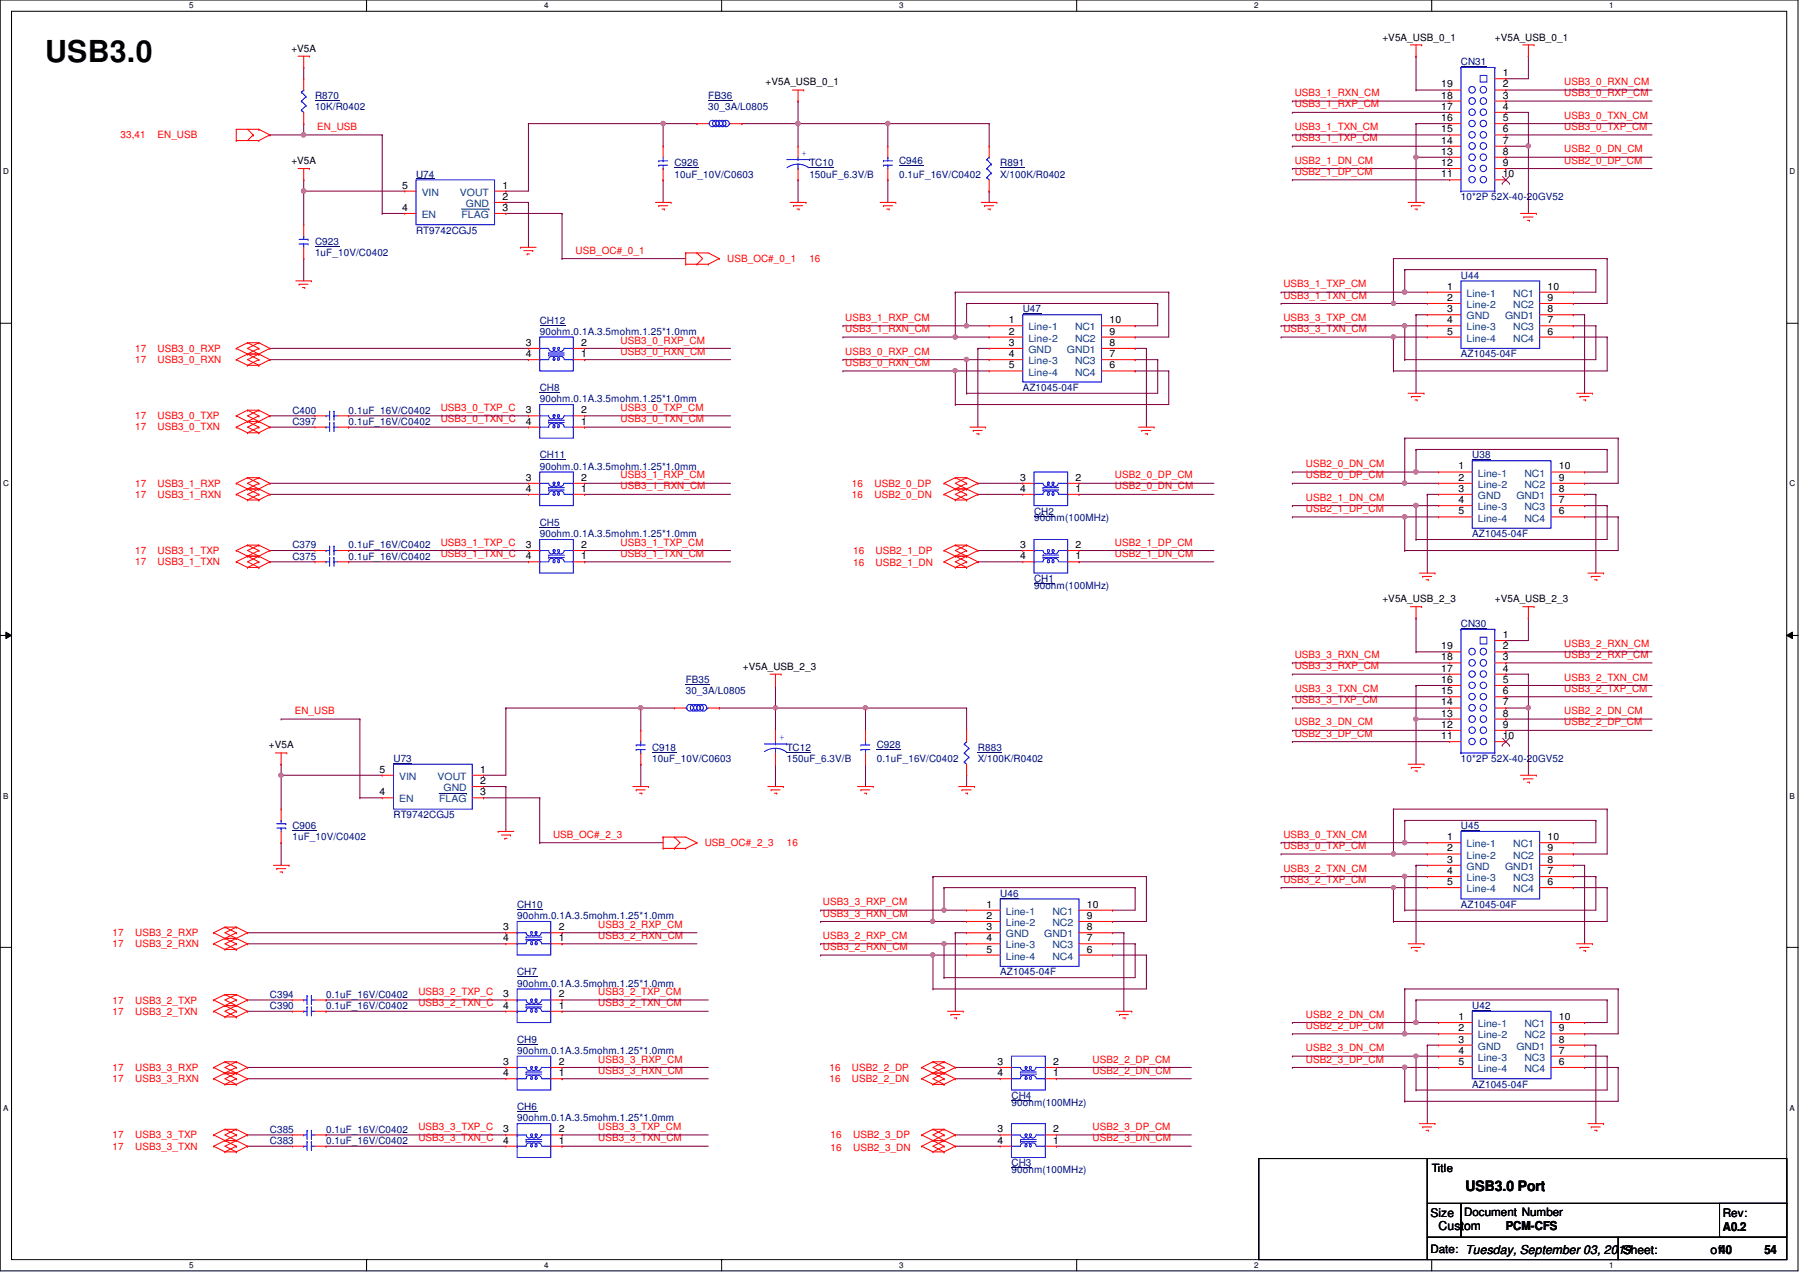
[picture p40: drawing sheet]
<svg xmlns="http://www.w3.org/2000/svg" width="297mm" height="210mm" viewBox="0 0 297 210" stroke-linecap="round" stroke-linejoin="round" font-family="sans-serif">
<defs><g id="words">
<text font-size="5" x="7.4" y="10.2">USB3.0</text>
<text font-size="2.4" x="241.8" y="196.5">USB3.0 Port</text>
<g font-size="2">
<text x="236.1" y="200.8">Size</text>
<text x="237.4" y="202.9">Custom</text>
<text x="248.5" y="202.9">PCM-CFS</text>
<text x="284.3" y="203.1">A0.2</text>
<text x="267.8" y="206.9">Sheet:</text>
<text x="282.3" y="207">of40</text>
<text x="291.2" y="207">54</text>
</g>
<g font-size="1.9">
<text x="236.3" y="193.4">Title</text>
<text x="241.6" y="200.7">Document Number</text>
<text x="284.3" y="200.7">Rev:</text>
<text x="236.1" y="206.8">Date: Tuesday, September 03, 2019</text>
</g>
<g font-size="1.7">
<text x="48.1" y="8.6">+V5A</text>
<text x="228.1" y="6.7">+V5A_USB_0_1</text>
<text x="246.7" y="6.7">+V5A_USB_0_1</text>
<text x="126.3" y="14.1">+V5A_USB_0_1</text>
<text x="237.8" y="16.3">18</text>
<text x="237.8" y="14.4">19</text>
<text x="248" y="12.6">1</text>
<text x="248" y="14.4">2</text>
<text x="248" y="16.3">3</text>
<text x="237.8" y="23.7">14</text>
<text x="237.8" y="21.8">15</text>
<text x="237.8" y="20">16</text>
<text x="237.8" y="18.1">17</text>
<text x="248" y="18.1">4</text>
<text x="248" y="20">5</text>
<text x="248" y="21.8">6</text>
<text x="248" y="23.7">7</text>
<text x="48.1" y="27.1">+V5A</text>
<text x="237.8" y="29.3">11</text>
<text x="237.8" y="27.4">12</text>
<text x="237.8" y="25.5">13</text>
<text x="248" y="25.5">8</text>
<text x="248" y="27.4">9</text>
<text x="248" y="29.3">10</text>
<text x="66.4" y="34.8">4</text>
<text x="66.4" y="31.1">5</text>
<text x="82.9" y="34.8">3</text>
<text x="82.9" y="33">2</text>
<text x="82.9" y="31.1">1</text>
<text x="238.8" y="47.8">1</text>
<text x="255.4" y="47.8">10</text>
<text x="166.5" y="53.3">1</text>
<text x="183.1" y="53.3">10</text>
<text x="238.8" y="49.7">2</text>
<text x="238.8" y="51.5">3</text>
<text x="238.8" y="53.3">4</text>
<text x="255.4" y="49.7">9</text>
<text x="255.4" y="53.3">7</text>
<text x="255.4" y="51.5">8</text>
<text x="86.8" y="58.9">4</text>
<text x="86.8" y="57.1">3</text>
<text x="95.9" y="57.1">2</text>
<text x="95.9" y="58.9">1</text>
<text x="166.5" y="55.2">2</text>
<text x="166.5" y="57.1">3</text>
<text x="166.5" y="58.9">4</text>
<text x="183.1" y="55.2">9</text>
<text x="183.1" y="58.9">7</text>
<text x="183.1" y="57.1">8</text>
<text x="238.8" y="55.2">5</text>
<text x="255.4" y="55.2">6</text>
<text x="166.5" y="60.8">5</text>
<text x="183.1" y="60.8">6</text>
<text x="86.8" y="70.1">4</text>
<text x="86.8" y="68.2">3</text>
<text x="95.9" y="68.2">2</text>
<text x="95.9" y="70.1">1</text>
<text x="240.7" y="77.5">1</text>
<text x="257.3" y="77.5">10</text>
<text x="86.8" y="81.2">4</text>
<text x="86.8" y="79.3">3</text>
<text x="95.9" y="79.3">2</text>
<text x="95.9" y="81.2">1</text>
<text x="168.4" y="81.2">4</text>
<text x="168.4" y="79.3">3</text>
<text x="177.5" y="79.3">2</text>
<text x="177.5" y="81.2">1</text>
<text x="240.7" y="79.3">2</text>
<text x="240.7" y="81.2">3</text>
<text x="240.7" y="83">4</text>
<text x="257.3" y="79.3">9</text>
<text x="257.3" y="83">7</text>
<text x="257.3" y="81.2">8</text>
<text x="240.7" y="84.9">5</text>
<text x="257.3" y="84.9">6</text>
<text x="86.8" y="92.3">4</text>
<text x="86.8" y="90.4">3</text>
<text x="95.9" y="90.4">2</text>
<text x="95.9" y="92.3">1</text>
<text x="168.4" y="92.3">4</text>
<text x="168.4" y="90.4">3</text>
<text x="177.5" y="90.4">2</text>
<text x="177.5" y="92.3">1</text>
<text x="228.1" y="99.4">+V5A_USB_2_3</text>
<text x="246.7" y="99.4">+V5A_USB_2_3</text>
<text x="237.8" y="107.1">19</text>
<text x="248" y="105.3">1</text>
<text x="248" y="107.1">2</text>
<text x="122.6" y="110.5">+V5A_USB_2_3</text>
<text x="237.8" y="112.7">16</text>
<text x="237.8" y="110.8">17</text>
<text x="237.8" y="109">18</text>
<text x="248" y="109">3</text>
<text x="248" y="110.8">4</text>
<text x="248" y="112.7">5</text>
<text x="237.8" y="118.2">13</text>
<text x="237.8" y="116.4">14</text>
<text x="237.8" y="114.6">15</text>
<text x="248" y="114.6">6</text>
<text x="248" y="116.4">7</text>
<text x="248" y="118.2">8</text>
<text x="44.4" y="123.5">+V5A</text>
<text x="237.8" y="122">11</text>
<text x="237.8" y="120.1">12</text>
<text x="248" y="120.1">9</text>
<text x="248" y="122">10</text>
<text x="62.7" y="131.2">4</text>
<text x="62.7" y="127.5">5</text>
<text x="79.2" y="131.2">3</text>
<text x="79.2" y="129.4">2</text>
<text x="79.2" y="127.5">1</text>
<text x="238.8" y="138.6">1</text>
<text x="238.8" y="140.5">2</text>
<text x="238.8" y="142.4">3</text>
<text x="255.4" y="140.5">9</text>
<text x="255.4" y="138.6">10</text>
<text x="255.4" y="142.4">8</text>
<text x="162.8" y="149.8">1</text>
<text x="179.4" y="149.8">10</text>
<text x="238.8" y="144.2">4</text>
<text x="238.8" y="146">5</text>
<text x="255.4" y="144.2">7</text>
<text x="255.4" y="146">6</text>
<text x="83.1" y="155.3">4</text>
<text x="83.1" y="153.5">3</text>
<text x="92.2" y="153.5">2</text>
<text x="92.2" y="155.3">1</text>
<text x="162.8" y="151.6">2</text>
<text x="162.8" y="153.5">3</text>
<text x="162.8" y="155.3">4</text>
<text x="179.4" y="151.6">9</text>
<text x="179.4" y="155.3">7</text>
<text x="179.4" y="153.5">8</text>
<text x="162.8" y="157.2">5</text>
<text x="179.4" y="157.2">6</text>
<text x="83.1" y="166.5">4</text>
<text x="83.1" y="164.6">3</text>
<text x="92.2" y="164.6">2</text>
<text x="92.2" y="166.5">1</text>
<text x="240.7" y="168.3">1</text>
<text x="240.7" y="170.2">2</text>
<text x="240.7" y="172">3</text>
<text x="240.7" y="173.9">4</text>
<text x="257.3" y="170.2">9</text>
<text x="257.3" y="173.9">7</text>
<text x="257.3" y="168.3">10</text>
<text x="257.3" y="172">8</text>
<text x="83.1" y="177.6">4</text>
<text x="83.1" y="175.7">3</text>
<text x="92.2" y="175.7">2</text>
<text x="92.2" y="177.6">1</text>
<text x="164.6" y="177.6">4</text>
<text x="164.6" y="175.7">3</text>
<text x="173.8" y="175.7">2</text>
<text x="173.8" y="177.6">1</text>
<text x="240.7" y="175.7">5</text>
<text x="257.3" y="175.7">6</text>
<text x="83.1" y="188.7">4</text>
<text x="83.1" y="186.9">3</text>
<text x="92.2" y="186.9">2</text>
<text x="92.2" y="188.7">1</text>
<text x="164.6" y="188.7">4</text>
<text x="164.6" y="186.9">3</text>
<text x="173.8" y="186.9">2</text>
<text x="173.8" y="188.7">1</text>
</g>
<g font-size="1.7" fill="#000080">
<text x="241.1" y="10.8">CN31</text>
<text x="52" y="16.3">R870</text>
<text x="116.9" y="16.3">FB36</text>
<text x="52" y="18.2">10K/R0402</text>
<text x="116.9" y="18.2">30_3A/L0805</text>
<text x="68.7" y="29.3">U74</text>
<text x="111.3" y="27.4">C926</text>
<text x="111.3" y="29.3">10uF_10V/C0603</text>
<text x="133.6" y="27.4">TC10</text>
<text x="133.6" y="29.3">150uF_6.3V/B</text>
<text x="148.4" y="27.1">C946</text>
<text x="148.4" y="29.3">0.1uF_16V/C0402</text>
<text x="165.1" y="27.4">R891</text>
<text x="165.1" y="29.3">X/100K/R0402</text>
<text x="241.1" y="33">10*2P 52X-40-20GV52</text>
<text x="52" y="40.4">C923</text>
<text x="68.7" y="38.6">RT9742CGJ5</text>
<text x="52" y="42.3">1uF_10V/C0402</text>
<text x="241.1" y="46">U44</text>
<text x="89.1" y="53.4">CH12</text>
<text x="168.8" y="51.6">U47</text>
<text x="89.1" y="55.2">90ohm.0.1A.3.5mohm.1.25*1.0mm</text>
<text x="241.1" y="59">AZ1045-04F</text>
<text x="89.1" y="64.5">CH8</text>
<text x="168.8" y="64.5">AZ1045-04F</text>
<text x="48.3" y="70.1">C397</text>
<text x="48.3" y="68.2">C400</text>
<text x="57.5" y="70.1">0.1uF_16V/C0402</text>
<text x="57.5" y="68.2">0.1uF_16V/C0402</text>
<text x="89.1" y="66.4">90ohm.0.1A.3.5mohm.1.25*1.0mm</text>
<text x="89.1" y="75.6">CH11</text>
<text x="89.1" y="77.5">90ohm.0.1A.3.5mohm.1.25*1.0mm</text>
<text x="242.9" y="75.6">U38</text>
<text x="89.1" y="86.8">CH5</text>
<text x="89.1" y="88.6">90ohm.0.1A.3.5mohm.1.25*1.0mm</text>
<text x="170.6" y="84.9">CH2</text>
<text x="170.6" y="86">90ohm(100MHz)</text>
<text x="242.9" y="88.6">AZ1045-04F</text>
<text x="48.3" y="92.3">C375</text>
<text x="48.3" y="90.5">C379</text>
<text x="57.5" y="92.3">0.1uF_16V/C0402</text>
<text x="57.5" y="90.5">0.1uF_16V/C0402</text>
<text x="170.6" y="96.1">CH1</text>
<text x="170.6" y="97.2">90ohm(100MHz)</text>
<text x="241.1" y="103.5">CN30</text>
<text x="113.2" y="112.7">FB35</text>
<text x="113.2" y="114.6">30_3A/L0805</text>
<text x="64.9" y="125.7">U73</text>
<text x="107.6" y="123.9">C918</text>
<text x="107.6" y="125.7">10uF_10V/C0603</text>
<text x="129.8" y="123.9">TC12</text>
<text x="129.8" y="125.7">150uF_6.3V/B</text>
<text x="144.7" y="123.5">C928</text>
<text x="144.7" y="125.7">0.1uF_16V/C0402</text>
<text x="161.4" y="123.9">R883</text>
<text x="161.4" y="125.7">X/100K/R0402</text>
<text x="241.1" y="125.7">10*2P 52X-40-20GV52</text>
<text x="48.3" y="136.9">C906</text>
<text x="64.9" y="135">RT9742CGJ5</text>
<text x="241.1" y="136.9">U45</text>
<text x="48.3" y="138.7">1uF_10V/C0402</text>
<text x="85.3" y="149.8">CH10</text>
<text x="165.1" y="148">U46</text>
<text x="241.1" y="149.8">AZ1045-04F</text>
<text x="85.3" y="151.7">90ohm.0.1A.3.5mohm.1.25*1.0mm</text>
<text x="85.3" y="161">CH7</text>
<text x="165.1" y="161">AZ1045-04F</text>
<text x="44.5" y="164.7">C394</text>
<text x="44.5" y="166.5">C390</text>
<text x="53.8" y="164.7">0.1uF_16V/C0402</text>
<text x="53.8" y="166.5">0.1uF_16V/C0402</text>
<text x="85.3" y="162.8">90ohm.0.1A.3.5mohm.1.25*1.0mm</text>
<text x="242.9" y="166.5">U42</text>
<text x="85.3" y="172.1">CH9</text>
<text x="85.3" y="173.9">90ohm.0.1A.3.5mohm.1.25*1.0mm</text>
<text x="242.9" y="179.5">AZ1045-04F</text>
<text x="85.3" y="183.2">CH6</text>
<text x="85.3" y="185">90ohm.0.1A.3.5mohm.1.25*1.0mm</text>
<text x="166.9" y="181.4">CH4</text>
<text x="166.9" y="182.5">90ohm(100MHz)</text>
<text x="44.5" y="188.8">C383</text>
<text x="44.5" y="186.9">C385</text>
<text x="53.8" y="188.8">0.1uF_16V/C0402</text>
<text x="53.8" y="186.9">0.1uF_16V/C0402</text>
<text x="166.9" y="192.5">CH3</text>
<text x="166.9" y="193.6">90ohm(100MHz)</text>
</g>
<g font-size="1.7" fill="#f00">
<text x="213.7" y="15.9">USB3_1_RXN_CM</text>
<text x="213.7" y="17.7">USB3_1_RXP_CM</text>
<text x="258.1" y="15.9">USB3_0_RXP_CM</text>
<text x="258.1" y="14.1">USB3_0_RXN_CM</text>
<text x="19.9" y="22.8">33,41</text>
<text x="26" y="22.8">EN_USB</text>
<text x="52.4" y="21.5">EN_USB</text>
<text x="213.7" y="23.3">USB3_1_TXP_CM</text>
<text x="213.7" y="21.5">USB3_1_TXN_CM</text>
<text x="258.1" y="21.5">USB3_0_TXP_CM</text>
<text x="258.1" y="19.6">USB3_0_TXN_CM</text>
<text x="213.7" y="27">USB2_1_DN_CM</text>
<text x="213.7" y="28.9">USB2_1_DP_CM</text>
<text x="258.1" y="25.1">USB2_0_DN_CM</text>
<text x="258.1" y="27">USB2_0_DP_CM</text>
<text x="95" y="41.9">USB_OC#_0_1</text>
<text x="120" y="43.2">USB_OC#_0_1</text>
<text x="133.6" y="43.2">16</text>
<text x="211.8" y="47.4">USB3_1_TXP_CM</text>
<text x="139.5" y="53">USB3_1_RXP_CM</text>
<text x="211.8" y="49.3">USB3_1_TXN_CM</text>
<text x="211.8" y="53">USB3_3_TXP_CM</text>
<text x="22.3" y="58">17</text>
<text x="22.3" y="59.9">17</text>
<text x="26" y="58">USB3_0_RXP</text>
<text x="26" y="59.9">USB3_0_RXN</text>
<text x="102.4" y="56.7">USB3_0_RXP_CM</text>
<text x="102.4" y="58.5">USB3_0_RXN_CM</text>
<text x="139.5" y="58.5">USB3_0_RXP_CM</text>
<text x="139.5" y="54.8">USB3_1_RXN_CM</text>
<text x="211.8" y="54.8">USB3_3_TXN_CM</text>
<text x="139.5" y="60.4">USB3_0_RXN_CM</text>
<text x="22.3" y="69.2">17</text>
<text x="22.3" y="71">17</text>
<text x="26" y="69.2">USB3_0_TXP</text>
<text x="26" y="71">USB3_0_TXN</text>
<text x="72.7" y="69.7">USB3_0_TXN_C</text>
<text x="72.7" y="67.8">USB3_0_TXP_C</text>
<text x="102.4" y="67.8">USB3_0_TXP_CM</text>
<text x="102.4" y="69.7">USB3_0_TXN_CM</text>
<text x="215.5" y="77.1">USB2_0_DN_CM</text>
<text x="22.3" y="80.3">17</text>
<text x="22.3" y="82.2">17</text>
<text x="26" y="80.3">USB3_1_RXP</text>
<text x="26" y="82.2">USB3_1_RXN</text>
<text x="102.4" y="79">USB3_1_RXP_CM</text>
<text x="102.4" y="80.8">USB3_1_RXN_CM</text>
<text x="140.6" y="82.2">16</text>
<text x="140.6" y="80.3">16</text>
<text x="144.3" y="82.2">USB2_0_DN</text>
<text x="144.3" y="80.3">USB2_0_DP</text>
<text x="184" y="80.8">USB2_0_DN_CM</text>
<text x="184" y="79">USB2_0_DP_CM</text>
<text x="215.5" y="79">USB2_0_DP_CM</text>
<text x="215.5" y="82.6">USB2_1_DN_CM</text>
<text x="215.5" y="84.5">USB2_1_DP_CM</text>
<text x="22.3" y="91.4">17</text>
<text x="22.3" y="93.3">17</text>
<text x="26" y="91.4">USB3_1_TXP</text>
<text x="26" y="93.3">USB3_1_TXN</text>
<text x="72.7" y="91.9">USB3_1_TXN_C</text>
<text x="72.7" y="90">USB3_1_TXP_C</text>
<text x="102.4" y="90">USB3_1_TXP_CM</text>
<text x="102.4" y="91.9">USB3_1_TXN_CM</text>
<text x="140.8" y="91.4">16</text>
<text x="140.8" y="93.5">16</text>
<text x="144.5" y="91.4">USB2_1_DP</text>
<text x="144.5" y="93.5">USB2_1_DN</text>
<text x="184" y="91.9">USB2_1_DN_CM</text>
<text x="184" y="90">USB2_1_DP_CM</text>
<text x="258.1" y="106.8">USB3_2_RXN_CM</text>
<text x="213.7" y="108.6">USB3_3_RXN_CM</text>
<text x="213.7" y="110.4">USB3_3_RXP_CM</text>
<text x="258.1" y="108.6">USB3_2_RXP_CM</text>
<text x="258.1" y="112.3">USB3_2_TXN_CM</text>
<text x="48.6" y="117.9">EN_USB</text>
<text x="213.7" y="119.7">USB2_3_DN_CM</text>
<text x="213.7" y="116">USB3_3_TXP_CM</text>
<text x="213.7" y="114.2">USB3_3_TXN_CM</text>
<text x="258.1" y="117.9">USB2_2_DN_CM</text>
<text x="258.1" y="119.7">USB2_2_DP_CM</text>
<text x="258.1" y="114.2">USB3_2_TXP_CM</text>
<text x="213.7" y="121.6">USB2_3_DP_CM</text>
<text x="91.3" y="138.3">USB_OC#_2_3</text>
<text x="116.3" y="139.6">USB_OC#_2_3</text>
<text x="129.8" y="139.6">16</text>
<text x="211.8" y="140.1">USB3_0_TXP_CM</text>
<text x="211.8" y="138.3">USB3_0_TXN_CM</text>
<text x="211.8" y="143.8">USB3_2_TXN_CM</text>
<text x="135.8" y="149.4">USB3_3_RXP_CM</text>
<text x="211.8" y="145.7">USB3_2_TXP_CM</text>
<text x="18.6" y="154.5">17</text>
<text x="22.3" y="154.5">USB3_2_RXP</text>
<text x="98.7" y="154.9">USB3_2_RXN_CM</text>
<text x="98.7" y="153.1">USB3_2_RXP_CM</text>
<text x="135.8" y="154.9">USB3_2_RXP_CM</text>
<text x="135.8" y="151.3">USB3_3_RXN_CM</text>
<text x="18.6" y="156.3">17</text>
<text x="22.3" y="156.3">USB3_2_RXN</text>
<text x="135.8" y="156.8">USB3_2_RXN_CM</text>
<text x="18.6" y="165.6">17</text>
<text x="18.6" y="167.4">17</text>
<text x="22.3" y="165.6">USB3_2_TXP</text>
<text x="22.3" y="167.4">USB3_2_TXN</text>
<text x="69" y="164.2">USB3_2_TXP_C</text>
<text x="69" y="166.1">USB3_2_TXN_C</text>
<text x="98.7" y="166.1">USB3_2_TXN_CM</text>
<text x="98.7" y="164.2">USB3_2_TXP_CM</text>
<text x="215.5" y="167.9">USB2_2_DN_CM</text>
<text x="215.5" y="169.8">USB2_2_DP_CM</text>
<text x="215.5" y="173.5">USB2_3_DN_CM</text>
<text x="18.6" y="178.6">17</text>
<text x="18.6" y="176.7">17</text>
<text x="22.3" y="178.6">USB3_3_RXN</text>
<text x="22.3" y="176.7">USB3_3_RXP</text>
<text x="98.7" y="177.2">USB3_3_RXN_CM</text>
<text x="98.7" y="175.3">USB3_3_RXP_CM</text>
<text x="136.9" y="178.6">16</text>
<text x="136.9" y="176.7">16</text>
<text x="140.6" y="178.6">USB2_2_DN</text>
<text x="140.6" y="176.7">USB2_2_DP</text>
<text x="180.3" y="177.2">USB2_2_DN_CM</text>
<text x="180.3" y="175.3">USB2_2_DP_CM</text>
<text x="215.5" y="175.3">USB2_3_DP_CM</text>
<text x="18.6" y="187.8">17</text>
<text x="18.6" y="189.7">17</text>
<text x="22.3" y="187.8">USB3_3_TXP</text>
<text x="22.3" y="189.7">USB3_3_TXN</text>
<text x="69" y="186.5">USB3_3_TXP_C</text>
<text x="69" y="188.3">USB3_3_TXN_C</text>
<text x="98.7" y="188.3">USB3_3_TXN_CM</text>
<text x="98.7" y="186.5">USB3_3_TXP_CM</text>
<text x="137.1" y="189.9">16</text>
<text x="137.1" y="187.8">16</text>
<text x="140.8" y="189.9">USB2_3_DN</text>
<text x="140.8" y="187.8">USB2_3_DP</text>
<text x="180.3" y="186.5">USB2_3_DP_CM</text>
<text x="180.3" y="188.3">USB2_3_DN_CM</text>
</g>
<g font-size="1.7" fill="#004080">
<text x="69.6" y="36">EN</text>
<text x="69.6" y="32.3">VIN</text>
<text x="75.9" y="32.3">VOUT</text>
<text x="76.2" y="36">FLAG</text>
<text x="76.9" y="34.2">GND</text>
<text x="242" y="49">Line-1</text>
<text x="242" y="50.8">Line-2</text>
<text x="242" y="52.7">GND</text>
<text x="248.4" y="52.7">GND1</text>
<text x="249.7" y="50.8">NC2</text>
<text x="249.7" y="49">NC1</text>
<text x="169.7" y="54.5">Line-1</text>
<text x="169.7" y="56.4">Line-2</text>
<text x="169.7" y="58.3">GND</text>
<text x="176.1" y="58.3">GND1</text>
<text x="177.4" y="56.4">NC2</text>
<text x="177.4" y="54.5">NC1</text>
<text x="242" y="54.5">Line-3</text>
<text x="242" y="56.4">Line-4</text>
<text x="249.7" y="54.5">NC3</text>
<text x="249.7" y="56.4">NC4</text>
<text x="169.7" y="60.1">Line-3</text>
<text x="169.7" y="62">Line-4</text>
<text x="177.4" y="60.1">NC3</text>
<text x="177.4" y="62">NC4</text>
<text x="243.9" y="78.7">Line-1</text>
<text x="243.9" y="80.5">Line-2</text>
<text x="243.9" y="82.3">GND</text>
<text x="250.2" y="82.3">GND1</text>
<text x="251.6" y="80.5">NC2</text>
<text x="251.6" y="78.7">NC1</text>
<text x="243.9" y="84.2">Line-3</text>
<text x="243.9" y="86.1">Line-4</text>
<text x="251.6" y="84.2">NC3</text>
<text x="251.6" y="86.1">NC4</text>
<text x="65.9" y="128.7">VIN</text>
<text x="72.2" y="128.7">VOUT</text>
<text x="73.2" y="130.6">GND</text>
<text x="65.9" y="132.4">EN</text>
<text x="72.5" y="132.4">FLAG</text>
<text x="242" y="139.8">Line-1</text>
<text x="242" y="141.7">Line-2</text>
<text x="242" y="143.6">GND</text>
<text x="248.4" y="143.6">GND1</text>
<text x="249.7" y="141.7">NC2</text>
<text x="249.7" y="139.8">NC1</text>
<text x="242" y="145.4">Line-3</text>
<text x="242" y="147.2">Line-4</text>
<text x="249.7" y="145.4">NC3</text>
<text x="249.7" y="147.2">NC4</text>
<text x="166" y="151">Line-1</text>
<text x="166" y="152.8">Line-2</text>
<text x="166" y="154.7">GND</text>
<text x="172.3" y="154.7">GND1</text>
<text x="173.7" y="152.8">NC2</text>
<text x="173.7" y="151">NC1</text>
<text x="166" y="156.5">Line-3</text>
<text x="166" y="158.4">Line-4</text>
<text x="173.7" y="156.5">NC3</text>
<text x="173.7" y="158.4">NC4</text>
<text x="243.9" y="169.5">Line-1</text>
<text x="243.9" y="171.4">Line-2</text>
<text x="243.9" y="173.2">GND</text>
<text x="250.2" y="173.2">GND1</text>
<text x="251.6" y="171.4">NC2</text>
<text x="251.6" y="169.5">NC1</text>
<text x="243.9" y="175">Line-3</text>
<text x="243.9" y="176.9">Line-4</text>
<text x="251.6" y="175">NC3</text>
<text x="251.6" y="176.9">NC4</text>
</g>
<g font-size="1.5" fill="#00f">
<text x="132.2" y="25.7">+</text>
<text x="128.6" y="122.1">+</text>
</g>
<g font-size="1.3">
<text x="31.2" y="1.4">5</text>
<text x="89.8" y="1.4">4</text>
<text x="148.4" y="1.4">3</text>
<text x="207" y="1.4">2</text>
<text x="265.6" y="1.4">1</text>
<text x=".5" y="28.8">D</text>
<text x="295.3" y="28.8">D</text>
<text x=".5" y="80.3">C</text>
<text x="295.3" y="80.3">C</text>
<text x=".5" y="131.8">B</text>
<text x="295.3" y="131.8">B</text>
<text x=".5" y="183.3">A</text>
<text x="295.3" y="183.3">A</text>
<text x="31.2" y="209.3">5</text>
<text x="89.8" y="209.3">4</text>
<text x="148.4" y="209.3">3</text>
<text x="207" y="209.3">2</text>
<text x="265.6" y="209.3">1</text>
</g>
</g></defs>
<path d="M0 0h296.7v209.7h-296.7zM1.9 1.9h292.9v206h-292.9z" fill="none" stroke="#000" stroke-width=".17"/>
<g fill="#fff">
<path d="M31.2 .2h.7v1.5h-.7z"/>
<path d="M31.2 208.1h.7v1.4h-.7z"/>
</g>
<path d="M60.5 0v1.9M60.5 207.9v1.8" fill="none" stroke="#000" stroke-width=".17"/>
<g fill="#fff">
<path d="M89.8 .2h.7v1.5h-.7z"/>
<path d="M89.8 208.1h.7v1.4h-.7z"/>
</g>
<path d="M119.1 0v1.9M119.1 207.9v1.8" fill="none" stroke="#000" stroke-width=".17"/>
<g fill="#fff">
<path d="M148.4 .2h.7v1.5h-.7z"/>
<path d="M148.4 208.1h.7v1.4h-.7z"/>
</g>
<path d="M177.7 0v1.9M177.7 207.9v1.8" fill="none" stroke="#000" stroke-width=".17"/>
<g fill="#fff">
<path d="M207 .2h.7v1.5h-.7z"/>
<path d="M207 208.1h.7v1.4h-.7z"/>
</g>
<path d="M236.3 0v1.9M236.3 207.9v1.8" fill="none" stroke="#000" stroke-width=".17"/>
<g fill="#fff">
<path d="M265.6 .2h.7v1.5h-.7z"/>
<path d="M265.6 208.1h.7v1.4h-.7z"/>
<path d="M.5 27.6h.9v1.5h-.9z"/>
<path d="M295.3 27.6h.9v1.5h-.9z"/>
<path d="M.5 79.1h.9v1.5h-.9z"/>
<path d="M295.3 79.1h.9v1.5h-.9z"/>
</g>
<path d="M0 53.3h1.9M294.8 53.3h1.9" fill="none" stroke="#000" stroke-width=".17"/>
<g fill="#fff">
<path d="M.5 130.6h.9v1.5h-.9z"/>
<path d="M295.3 130.6h.9v1.5h-.9z"/>
</g>
<path d="M0 104.9h1.9M1 104.3l.9 .6-.9 .5zM294.8 104.9l1-.6v1.1zM294.8 104.9h1.9" fill="none" stroke="#000" stroke-width=".17"/>
<path d="M1 104.3l.9 .6-.9 .5zM294.8 104.9l1-.6v1.1z" fill="#000"/>
<g fill="#fff">
<path d="M.5 182.1h.8v1.5h-.8z"/>
<path d="M295.3 182.1h.8v1.5h-.8z"/>
</g>
<path d="M0 156.3h1.9M294.8 156.3h1.9" fill="none" stroke="#000" stroke-width=".17"/>
<path d="M50.1 11.1h.1M50.1 11.1v1.9M50.1 20.4h.1M50.1 22.3h.1M50.1 20.4v1.9M50.1 22.3h13" fill="none" stroke="#800040" stroke-width=".17"/>
<circle cx="50.1" cy="22.2" r=".37" fill="#f0f"/>
<circle cx="50.1" cy="22.2" r=".37" fill="none" stroke="#f0f" stroke-width=".17"/>
<g fill="none" stroke="#800040" stroke-width=".17">
<path d="M44.5 22.3h.1M44.5 22.3h5.6M50.1 29.7h.1M50.1 29.7v1.8M83.5 31.5h.1M83.5 33.4h.1M83.5 35.2h.1M83.5 33.4h3.7M83.5 35.2h9.2M87.2 20.4h.1M87.2 33.4h.1M87.2 20.4v11.1h-3.7"/>
<path d="M87.2 33.4v7.4M159.5 59.4h.1M159.5 53.8h.1M159.5 50.1h.1M159.5 50.1h31.5M159.5 53.8h3.7M159.5 59.4h3.7M159.5 50.1v3.7M159.5 59.4v5.5M161.4 57.5h.1M161.4 57.5h1.8M161.4 57.5v13"/>
<path d="M187.3 53.8h.1M187.3 59.4h.1M187.3 57.5h.1M187.3 59.4h3.7M187.3 57.5h1.9M189.2 57.5h.1M189.2 57.5v13M191 50.1h.1M191 59.4h.1M191 50.1v3.7h-3.7M191 59.4v5.5h-31.5M230 50.1h.1"/>
<path d="M230 55.6h.1M230 42.7h.1M230 50.1h5.5M230 55.6h5.5M230 42.7v7.4M230 55.6v5.6M230 42.7h35.2M231.8 53.8h.1M231.8 48.2h.1M231.8 44.5h.1M231.8 59.4h.1M231.8 44.5v3.7"/>
<path d="M231.8 53.8v5.6M231.8 53.8h3.7M231.8 48.2h3.7M231.8 44.5h31.6M233.7 51.9h.1M233.7 51.9h1.8M233.7 51.9v13M259.6 48.2h.1M259.6 50.1h.1M259.6 53.8h.1M259.6 55.6h.1M259.6 51.9h.1"/>
<path d="M259.6 53.8h3.8M259.6 55.6h5.6M259.6 51.9h1.9M261.5 51.9h.1M261.5 51.9v13M263.4 44.5h.1M263.4 53.8h.1M263.4 44.5v3.7h-3.8M263.4 53.8v5.6h-31.6M265.2 42.7h.1M265.2 55.6h.1M265.2 42.7v7.4h-5.6"/>
<path d="M265.2 55.6v5.6h-35.2M157.6 61.2h.1M157.6 66.8h.1M157.6 61.2h5.6M157.6 61.2v5.6M159.5 64.9h.1M187.3 61.2h.1M187.3 61.2h5.6M192.9 61.2h.1M192.9 61.2v5.6h-35.3M230 61.2h.1"/>
</g>
<circle cx="50.1" cy="31.5" r=".37" fill="#f0f"/>
<circle cx="50.1" cy="31.5" r=".37" fill="none" stroke="#f0f" stroke-width=".17"/>
<path d="M50.1 31.5h.1M50.1 31.5v5.6M50.1 31.5h16.7M131.7 20.4h.1M131.7 20.4h31.5M146.5 20.4h.1M163.2 20.4h.1M163.2 20.4v3.7M50.1 42.7h.1M50.1 42.7v3.7" fill="none" stroke="#800040" stroke-width=".17"/>
<circle cx="146.5" cy="20.4" r=".35" fill="#f0f"/>
<circle cx="146.5" cy="20.4" r=".35" fill="none" stroke="#f0f" stroke-width=".17"/>
<g fill="none" stroke="#800040" stroke-width=".17">
<path d="M63.1 22.3h.1M63.1 35.2h.1M63.1 22.3v12.9M63.1 35.2h3.7M213.3 77.9h.1M213.3 77.9h24.1M231.8 79.8h.1M231.8 79.8h5.6M233.7 77.9h.1M233.7 74.2h.1M233.7 74.2v3.7M233.7 74.2h31.5"/>
<path d="M231.8 85.3h.1M231.8 85.3h5.6M233.7 83.4h.1M233.7 83.4h3.7M235.5 81.6h.1M235.5 81.6h1.9M235.5 81.6v13"/>
</g>
<circle cx="233.6" cy="77.9" r=".37" fill="#f0f"/>
<circle cx="233.6" cy="77.9" r=".37" fill="none" stroke="#f0f" stroke-width=".17"/>
<path d="M213.3 79.8h.1M231.8 72.3h.1M231.8 72.3v7.5h-18.5M261.5 77.9h.1M265.2 74.2h.1M265.2 74.2v3.7h-3.7" fill="none" stroke="#800040" stroke-width=".17"/>
<circle cx="231.8" cy="79.7" r=".36" fill="#f0f"/>
<circle cx="231.8" cy="79.7" r=".36" fill="none" stroke="#f0f" stroke-width=".17"/>
<path d="M231.8 72.3h.1M231.8 72.3h35.2M261.5 79.8h.1M267 72.3h.1M267 72.3v7.5h-5.5M213.3 83.4h.1M213.3 83.4h20.4M233.7 83.4h.1M233.7 83.4v5.6" fill="none" stroke="#800040" stroke-width=".17"/>
<circle cx="233.6" cy="83.4" r=".37" fill="#f0f"/>
<circle cx="233.6" cy="83.4" r=".37" fill="none" stroke="#f0f" stroke-width=".17"/>
<path d="M213.3 85.3h.1M213.3 85.3h18.5M231.8 85.3h.1M231.8 85.3v5.5M233.7 89h.1M261.5 83.4h.1M261.5 83.4h3.7M265.2 83.4h.1M265.2 83.4v5.6h-31.5" fill="none" stroke="#800040" stroke-width=".17"/>
<circle cx="231.8" cy="85.3" r=".37" fill="#f0f"/>
<circle cx="231.8" cy="85.3" r=".37" fill="none" stroke="#f0f" stroke-width=".17"/>
<g fill="none" stroke="#800040" stroke-width=".17">
<path d="M131.7 16.7h.1M131.7 16.7v7.4M87.2 20.4h22.2M109.4 20.4h.1M109.4 29.7h.1M109.4 29.7v3.7M122.4 20.4h.1M122.4 20.4h9.3M131.7 29.7h.1M131.7 20.4h.1M131.7 29.7v3.7M146.5 29.7h.1"/>
<path d="M146.5 20.4h.1M146.5 20.4v3.7M146.5 29.7v3.7M163.2 31.5h.1M163.2 31.5v1.9M231.8 90.8h.1M261.5 85.3h.1M261.5 81.6h.1M261.5 85.3h5.5M261.5 81.6h1.9M263.4 81.6h.1M263.4 81.6v13"/>
<path d="M267 85.3h.1M267 85.3v5.5h-35.2"/>
</g>
<circle cx="131.7" cy="20.4" r=".37" fill="#f0f"/>
<circle cx="131.7" cy="20.4" r=".37" fill="none" stroke="#f0f" stroke-width=".17"/>
<path d="M139.1 59.4h.1M139.1 59.4h20.4" fill="none" stroke="#800040" stroke-width=".17"/>
<circle cx="159.5" cy="59.3" r=".37" fill="#f0f"/>
<circle cx="159.5" cy="59.3" r=".37" fill="none" stroke="#f0f" stroke-width=".17"/>
<path d="M139.1 61.2h.1M139.1 61.2h18.5" fill="none" stroke="#800040" stroke-width=".17"/>
<circle cx="157.6" cy="61.2" r=".36" fill="#f0f"/>
<circle cx="157.6" cy="61.2" r=".36" fill="none" stroke="#f0f" stroke-width=".17"/>
<path d="M139.1 53.8h.1M139.1 53.8h20.4" fill="none" stroke="#800040" stroke-width=".17"/>
<circle cx="159.5" cy="53.8" r=".36" fill="#f0f"/>
<circle cx="159.5" cy="53.8" r=".36" fill="none" stroke="#f0f" stroke-width=".17"/>
<path d="M139.1 55.6h.1M139.1 55.6h18.5" fill="none" stroke="#800040" stroke-width=".17"/>
<circle cx="157.6" cy="55.6" r=".37" fill="#f0f"/>
<circle cx="157.6" cy="55.6" r=".37" fill="none" stroke="#f0f" stroke-width=".17"/>
<path d="M157.6 55.6h.1M157.6 55.6h5.6M187.3 55.6h.1M187.3 55.6h5.6M211.4 50.1h.1M211.4 50.1h18.6" fill="none" stroke="#800040" stroke-width=".17"/>
<circle cx="229.9" cy="50.1" r=".35" fill="#f0f"/>
<circle cx="229.9" cy="50.1" r=".35" fill="none" stroke="#f0f" stroke-width=".17"/>
<path d="M211.4 48.2h.1M211.4 48.2h20.4" fill="none" stroke="#800040" stroke-width=".17"/>
<circle cx="231.8" cy="48.2" r=".37" fill="#f0f"/>
<circle cx="231.8" cy="48.2" r=".37" fill="none" stroke="#f0f" stroke-width=".17"/>
<path d="M157.6 48.2h.1M157.6 48.2h35.3M157.6 48.2v7.4M192.9 48.2h.1M192.9 48.2v7.4M211.4 55.6h.1M211.4 55.6h18.6" fill="none" stroke="#800040" stroke-width=".17"/>
<circle cx="229.9" cy="55.6" r=".35" fill="#f0f"/>
<circle cx="229.9" cy="55.6" r=".35" fill="none" stroke="#f0f" stroke-width=".17"/>
<path d="M211.4 53.8h.1M211.4 53.8h20.4" fill="none" stroke="#800040" stroke-width=".17"/>
<circle cx="231.8" cy="53.8" r=".36" fill="#f0f"/>
<circle cx="231.8" cy="53.8" r=".36" fill="none" stroke="#f0f" stroke-width=".17"/>
<path d="M252.2 9.3h.1M252.2 9.3v3.7M92.7 35.2h.1M92.7 35.2v7.5M213.3 27.8h.1M213.3 29.7h.1M213.3 27.8h25.9M213.3 29.7h25.9M233.7 26h.1M233.7 26v7.4M92.7 42.7h.1M92.7 42.7h20.5" fill="none" stroke="#800040" stroke-width=".17"/>
<circle cx="233.7" cy="25.9" r=".36" fill="#f0f"/>
<circle cx="233.7" cy="25.9" r=".36" fill="none" stroke="#f0f" stroke-width=".17"/>
<g fill="none" stroke="#800040" stroke-width=".17">
<path d="M213.3 16.7h.1M213.3 18.5h.1M213.3 16.7h25.9M213.3 18.5h25.9M248.5 13h.1M248.5 16.7h.1M248.5 14.9h.1M248.5 18.5h.1M248.5 13h3.7M248.5 16.7h24.1M248.5 14.9h24.1M248.5 18.5h3.7"/>
<path d="M213.3 24.1h.1M213.3 22.3h.1M213.3 24.1h25.9M213.3 22.3h25.9M233.7 20.4h.1M233.7 26h.1M233.7 20.4v5.6M233.7 26h5.5M248.5 24.1h.1M248.5 26h.1M248.5 27.8h.1M248.5 24.1h3.7"/>
<path d="M248.5 26h24.1M248.5 27.8h24.1M252.2 24.1h.1M252.2 24.1v11.1"/>
</g>
<circle cx="252.2" cy="24.1" r=".36" fill="#f0f"/>
<circle cx="252.2" cy="24.1" r=".36" fill="none" stroke="#f0f" stroke-width=".17"/>
<g fill="none" stroke="#800040" stroke-width=".17">
<path d="M233.7 9.3h.1M233.7 14.9h.1M233.7 9.3v5.6M233.7 14.9h5.5M252.2 18.5h.1M252.2 18.5v5.6M233.7 20.4h.1M233.7 20.4h5.5M248.5 22.3h.1M248.5 20.4h.1M248.5 22.3h24.1M248.5 20.4h24.1"/>
<path d="M46.4 118.7h.1M46.4 118.7h13M83.5 116.8h.1M83.5 116.8v11.1h-3.7M46.4 126.1h.1M46.4 127.9h.1M46.4 126.1v7.4M79.8 127.9h.1M79.8 129.8h.1M79.8 131.7h.1M79.8 129.8h3.7M79.8 131.7h9.3"/>
<path d="M83.5 129.8h.1M83.5 129.8v7.4M230 133.5h.1M230 133.5v7.4M230 133.5h35.2M231.8 139.1h.1M231.8 135.4h.1M231.8 135.4v3.7M231.8 139.1h3.7M231.8 135.4h31.6M259.6 139.1h.1M263.4 135.4h.1"/>
<path d="M263.4 135.4v3.7h-3.8M265.2 133.5h.1M265.2 133.5v7.4h-5.6M154 157.6h.1M154 157.6h5.5M154 157.6v5.6M155.8 155.7h.1M155.8 150.2h.1M155.8 146.5h.1M155.8 146.5h31.5M155.8 150.2h3.7M155.8 146.5v3.7"/>
<path d="M155.8 155.7v5.6M155.8 155.7h3.7M157.6 153.9h.1M157.6 153.9h1.9M157.6 153.9v13M183.6 150.2h.1M183.6 155.7h.1M183.6 157.6h.1M183.6 153.9h.1M183.6 155.7h3.7M183.6 157.6h5.6M183.6 153.9h1.9"/>
<path d="M185.5 153.9h.1M185.5 153.9v13M187.3 146.5h.1M187.3 155.7h.1M187.3 146.5v3.7h-3.7M187.3 155.7v5.6h-31.5M189.2 157.6h.1M189.2 157.6v5.6h-35.2M230 140.9h.1M230 146.5h.1M230 152.1h.1M230 140.9h5.5"/>
<path d="M230 146.5h5.5M230 146.5v5.6M231.8 144.7h.1M231.8 150.2h.1M231.8 144.7v5.5M231.8 144.7h3.7M233.7 142.8h.1M233.7 142.8v12.9M233.7 142.8h1.8M259.6 140.9h.1M259.6 144.7h.1M259.6 146.5h.1"/>
<path d="M259.6 142.8h.1M259.6 144.7h3.8M259.6 146.5h5.6M259.6 142.8h1.9M261.5 142.8h.1M261.5 142.8v12.9M263.4 144.7h.1M263.4 144.7v5.5h-31.6M265.2 146.5h.1M265.2 146.5v5.6h-35.2M154 163.2h.1M155.8 161.3h.1"/>
</g>
<circle cx="46.4" cy="127.9" r=".36" fill="#f0f"/>
<circle cx="46.4" cy="127.9" r=".36" fill="none" stroke="#f0f" stroke-width=".17"/>
<path d="M128 116.8h.1M128 116.8h31.5M142.8 116.8h.1M159.5 116.8h.1M159.5 116.8v3.7M46.4 139.1h.1M46.4 127.9h.1M46.4 139.1v3.7M46.4 127.9h16.7" fill="none" stroke="#800040" stroke-width=".17"/>
<circle cx="142.8" cy="116.8" r=".36" fill="#f0f"/>
<circle cx="142.8" cy="116.8" r=".36" fill="none" stroke="#f0f" stroke-width=".17"/>
<g fill="none" stroke="#800040" stroke-width=".17">
<path d="M59.4 118.7h.1M59.4 118.7v13M59.4 131.7h.1M59.4 131.7h3.7M213.3 168.7h.1M213.3 168.7h24.1M231.8 170.6h.1M231.8 176.1h.1M231.8 170.6h5.6M231.8 176.1h5.6M233.7 168.7h.1M233.7 174.3h.1"/>
<path d="M233.7 165h.1M233.7 174.3h3.7M233.7 165v3.7M233.7 165h31.5M235.5 172.5h.1M235.5 172.5h1.9M235.5 172.5v12.9"/>
</g>
<circle cx="233.6" cy="168.7" r=".37" fill="#f0f"/>
<circle cx="233.6" cy="168.7" r=".37" fill="none" stroke="#f0f" stroke-width=".17"/>
<path d="M213.3 170.6h.1M231.8 163.2h.1M231.8 163.2v7.4h-18.5M261.5 168.7h.1M265.2 165h.1M265.2 165v3.7h-3.7" fill="none" stroke="#800040" stroke-width=".17"/>
<circle cx="231.8" cy="170.6" r=".37" fill="#f0f"/>
<circle cx="231.8" cy="170.6" r=".37" fill="none" stroke="#f0f" stroke-width=".17"/>
<path d="M213.3 174.3h.1M213.3 174.3h20.4M231.8 163.2h.1M231.8 163.2h35.2M233.7 174.3h.1M233.7 174.3v5.6M261.5 170.6h.1M267 163.2h.1M267 163.2v7.4h-5.5" fill="none" stroke="#800040" stroke-width=".17"/>
<circle cx="233.7" cy="174.3" r=".36" fill="#f0f"/>
<circle cx="233.7" cy="174.3" r=".36" fill="none" stroke="#f0f" stroke-width=".17"/>
<path d="M213.3 176.1h.1M213.3 176.1h18.5M231.8 176.1h.1M231.8 176.1v5.6M233.7 179.9h.1M261.5 174.3h.1M261.5 174.3h3.7M265.2 174.3h.1M265.2 174.3v5.6h-31.5" fill="none" stroke="#800040" stroke-width=".17"/>
<circle cx="231.8" cy="176.1" r=".37" fill="#f0f"/>
<circle cx="231.8" cy="176.1" r=".37" fill="none" stroke="#f0f" stroke-width=".17"/>
<g fill="none" stroke="#800040" stroke-width=".17">
<path d="M83.5 116.8h.1M83.5 116.8h27.8M105.7 116.8h.1M159.5 127.9h.1M159.5 127.9v1.9M261.5 176.1h.1M261.5 172.5h.1M261.5 176.1h5.5M261.5 172.5h1.9M263.4 172.5h.1M263.4 172.5v12.9M267 176.1h.1"/>
<path d="M267 176.1v5.6h-35.2M231.8 181.7h.1"/>
</g>
<circle cx="105.7" cy="116.8" r=".36" fill="#f0f"/>
<circle cx="105.7" cy="116.8" r=".36" fill="none" stroke="#f0f" stroke-width=".17"/>
<path d="M105.7 116.8h.1M105.7 116.8v3.7M118.7 116.8h.1M118.7 116.8h9.3M105.7 126.1h.1M105.7 126.1v3.7" fill="none" stroke="#800040" stroke-width=".17"/>
<circle cx="128" cy="116.8" r=".34" fill="#f0f"/>
<circle cx="128" cy="116.8" r=".34" fill="none" stroke="#f0f" stroke-width=".17"/>
<path d="M128 116.8h.1M128 113.1h.1M128 113.1v7.4M142.8 116.8h.1M142.8 116.8v3.7M128 126.1h.1M128 126.1v3.7M142.8 126.1h.1M142.8 126.1v3.7M135.4 155.7h.1M135.4 155.7h20.4" fill="none" stroke="#800040" stroke-width=".17"/>
<circle cx="155.8" cy="155.7" r=".34" fill="#f0f"/>
<circle cx="155.8" cy="155.7" r=".34" fill="none" stroke="#f0f" stroke-width=".17"/>
<path d="M135.4 157.6h.1M135.4 157.6h18.6" fill="none" stroke="#800040" stroke-width=".17"/>
<circle cx="153.9" cy="157.6" r=".35" fill="#f0f"/>
<circle cx="153.9" cy="157.6" r=".35" fill="none" stroke="#f0f" stroke-width=".17"/>
<path d="M135.4 150.2h.1M135.4 150.2h20.4" fill="none" stroke="#800040" stroke-width=".17"/>
<circle cx="155.8" cy="150.2" r=".35" fill="#f0f"/>
<circle cx="155.8" cy="150.2" r=".35" fill="none" stroke="#f0f" stroke-width=".17"/>
<path d="M135.4 152.1h.1M135.4 152.1h18.6" fill="none" stroke="#800040" stroke-width=".17"/>
<circle cx="153.9" cy="152" r=".35" fill="#f0f"/>
<circle cx="153.9" cy="152" r=".35" fill="none" stroke="#f0f" stroke-width=".17"/>
<path d="M154 152.1h.1M154 152.1h5.5M183.6 152.1h.1M183.6 152.1h5.6M211.4 140.9h.1M211.4 140.9h18.6" fill="none" stroke="#800040" stroke-width=".17"/>
<circle cx="229.9" cy="140.9" r=".35" fill="#f0f"/>
<circle cx="229.9" cy="140.9" r=".35" fill="none" stroke="#f0f" stroke-width=".17"/>
<path d="M211.4 139.1h.1M211.4 139.1h20.4" fill="none" stroke="#800040" stroke-width=".17"/>
<circle cx="231.8" cy="139" r=".37" fill="#f0f"/>
<circle cx="231.8" cy="139" r=".37" fill="none" stroke="#f0f" stroke-width=".17"/>
<path d="M154 144.7h.1M154 144.7h35.2M154 144.7v7.4M189.2 144.7h.1M189.2 144.7v7.4M211.4 146.5h.1M211.4 146.5h18.6" fill="none" stroke="#800040" stroke-width=".17"/>
<circle cx="229.9" cy="146.5" r=".34" fill="#f0f"/>
<circle cx="229.9" cy="146.5" r=".34" fill="none" stroke="#f0f" stroke-width=".17"/>
<path d="M211.4 144.7h.1M211.4 144.7h20.4" fill="none" stroke="#800040" stroke-width=".17"/>
<circle cx="231.8" cy="144.6" r=".36" fill="#f0f"/>
<circle cx="231.8" cy="144.6" r=".36" fill="none" stroke="#f0f" stroke-width=".17"/>
<g fill="none" stroke="#800040" stroke-width=".17">
<path d="M233.7 118.7h.1M233.7 113.1h.1M233.7 113.1v13M233.7 118.7h5.5M248.5 105.7h.1M248.5 116.8h.1M248.5 116.8h3.7M252.2 102h.1M252.2 102v3.7h-3.7M89.1 131.7h.1M89.1 139.1h.1M89.1 131.7v7.4"/>
<path d="M89.1 139.1h20.3M213.3 120.5h.1M213.3 122.4h.1M213.3 120.5h25.9M213.3 122.4h25.9"/>
</g>
<circle cx="233.7" cy="118.7" r=".36" fill="#f0f"/>
<circle cx="233.7" cy="118.7" r=".36" fill="none" stroke="#f0f" stroke-width=".17"/>
<g fill="none" stroke="#800040" stroke-width=".17">
<path d="M213.3 116.8h.1M213.3 115h.1M213.3 109.4h.1M213.3 111.3h.1M213.3 109.4h25.9M213.3 116.8h25.9M213.3 115h25.9M213.3 111.3h25.9M248.5 109.4h.1M248.5 107.6h.1M248.5 111.3h.1M248.5 118.7h.1"/>
<path d="M248.5 109.4h24.1M248.5 107.6h24.1M248.5 111.3h3.7M248.5 118.7h24.1M252.2 116.8h.1M252.2 116.8v11.1M248.5 120.5h.1M248.5 120.5h24.1"/>
</g>
<circle cx="252.2" cy="116.8" r=".36" fill="#f0f"/>
<circle cx="252.2" cy="116.8" r=".36" fill="none" stroke="#f0f" stroke-width=".17"/>
<g fill="none" stroke="#800040" stroke-width=".17">
<path d="M109.4 20.4h.1M109.4 20.4v3.7M109.4 20.4h5.6M115 20.4h.1M233.7 102h.1M233.7 107.6h.1M233.7 113.1h.1M233.7 102v5.6M233.7 107.6h5.5M233.7 113.1h5.5M248.5 115h.1M248.5 113.1h.1"/>
<path d="M248.5 115h24.1M248.5 113.1h24.1M252.2 111.3h.1M252.2 111.3v5.5"/>
</g>
<circle cx="109.4" cy="20.4" r=".35" fill="#f0f"/>
<circle cx="109.4" cy="20.4" r=".35" fill="none" stroke="#f0f" stroke-width=".17"/>
<g fill="none" stroke="#800040" stroke-width=".17">
<path d="M44.5 59.4h.1M44.5 57.5h.1M44.5 57.5h42.7M44.5 59.4h42.7M96.5 57.5h.1M96.5 59.4h.1M96.5 57.5h24.1M96.5 59.4h24.1M44.5 79.8h.1M44.5 70.5h.1M44.5 68.6h.1M44.5 79.8h42.7"/>
<path d="M44.5 68.6h7.5M44.5 70.5h7.5M57.5 70.5h.1M57.5 68.6h.1M57.5 68.6h29.7M57.5 70.5h29.7M96.5 79.8h.1M96.5 68.6h.1M96.5 70.5h.1M96.5 79.8h24.1M96.5 68.6h24.1M96.5 70.5h24.1"/>
<path d="M161.4 79.8h.1M161.4 79.8h7.4M178.1 79.8h.1M178.1 79.8h22.2M44.5 81.6h.1M44.5 92.7h.1M44.5 90.8h.1M44.5 92.7h7.5M44.5 90.8h7.5M44.5 81.6h42.7M57.5 92.7h.1M57.5 90.8h.1"/>
<path d="M57.5 92.7h29.7M57.5 90.8h29.7M96.5 81.6h.1M96.5 90.8h.1M96.5 92.7h.1M96.5 92.7h24.1M96.5 90.8h24.1M96.5 81.6h24.1M161.4 92.7h.1M161.4 90.8h.1M161.4 81.6h.1M161.4 92.7h7.4"/>
<path d="M161.4 90.8h7.4M161.4 81.6h7.4M178.1 92.7h.1M178.1 90.8h.1M178.1 81.6h.1M178.1 92.7h22.2M178.1 90.8h22.2M178.1 81.6h22.2M40.8 155.7h.1M40.8 153.9h.1M40.8 155.7h42.7M40.8 153.9h42.7"/>
<path d="M92.7 155.7h.1M92.7 153.9h.1M92.7 155.7h22.3M92.7 153.9h22.3M40.8 165h.1M40.8 166.9h.1M40.8 178h.1M40.8 176.1h.1M40.8 178h42.7M40.8 176.1h42.7M40.8 166.9h7.5M40.8 165h7.5"/>
<path d="M53.8 165h.1M53.8 166.9h.1M53.8 166.9h29.7M53.8 165h29.7M92.7 166.9h.1M92.7 165h.1M92.7 178h.1M92.7 176.1h.1M92.7 178h24.2M92.7 176.1h24.2M92.7 166.9h24.2M92.7 165h24.2"/>
<path d="M157.6 178h.1M157.6 176.1h.1M157.6 178h7.5M157.6 176.1h7.5M174.3 178h.1M174.3 176.1h.1M174.3 178h22.3M174.3 176.1h22.3M40.8 187.3h.1M40.8 189.1h.1M40.8 187.3h7.5M40.8 189.1h7.5"/>
<path d="M53.8 187.3h.1M53.8 189.1h.1M53.8 187.3h29.7M53.8 189.1h29.7M92.7 189.1h.1M92.7 187.3h.1M92.7 187.3h24.2M92.7 189.1h24.2M157.6 189.1h.1M157.6 187.3h.1M157.6 187.3h7.5M157.6 189.1h7.5"/>
<path d="M174.3 187.3h.1M174.3 189.1h.1M174.3 187.3h22.3M174.3 189.1h22.3"/>
</g>
<g fill="none" stroke="#f00" stroke-width=".17">
<path d="M49.2 9.3h1.9M50.1 11.1h.1M50.1 13h.1M50.1 9.3v1.8M50.1 13v1.9M50.1 18.5v1.9M51.1 9.3h.1M130.8 14.9h1.8M131.7 16.7h.1M131.7 14.9v1.8M132.6 14.9h.1M232.7 7.4h1.9"/>
<path d="M233.7 9.3h.1M233.7 7.4v1.9M234.6 7.4h.1M239.2 18.5h.1M239.2 16.7h.1M239.2 14.9h.1M239.2 14.9h1.9M239.2 16.7h1.9M239.2 18.5h1.9M246.7 14.9h1.8M246.7 13h1.8M246.7 16.7h1.8"/>
<path d="M246.7 18.5h1.8M248.5 13h.1M248.5 14.9h.1M248.5 16.7h.1M248.5 18.5h.1M251.3 7.4h1.8M252.2 9.3h.1M252.2 7.4v1.9M253.1 7.4h.1M39 23.2h.1M39 23.2h3.7M40.8 21.3l1 1"/>
<path d="M41.8 22.3h.1M41.8 22.3l-1 .9M42.7 21.3h.1M42.7 23.2h.1M42.7 21.3h-3.7v1.9M42.7 21.3l1.8 1M44.5 22.3h.1M44.5 22.3l-1.8 .9M49.2 27.8h1.9M50.1 29.7h.1M50.1 20.4h.1M50.1 37.1h.1"/>
<path d="M50.1 27.8v1.9M50.1 37.1v1.8M51.1 27.8h.1M66.8 35.2h.1M66.8 31.5h.1M66.8 35.2h1.9M66.8 31.5h1.9M81.6 33.4h1.9M81.6 35.2h1.9M81.6 31.5h1.9M83.5 35.2h.1M83.5 33.4h.1"/>
<path d="M83.5 31.5h.1M108.2 33.4h2.5M108.7 34h.1M108.7 34h1.5M109.3 34.5h.3M109.4 24.1h.1M109.4 29.7h.1M109.4 24.1v1.9M109.4 27.8v1.9M109.6 34.5h.1M110.7 33.4h.1M115 20.4h.1"/>
<path d="M115 20.4h1.9M120.6 20.4h1.8M122.4 20.4h.1M130.4 33.4h2.6M130.9 34h.1M130.9 34h1.6M131.5 34.5h.4M131.7 24.1h.1M131.7 29.7h.1M131.7 24.1v1.9M131.7 27.8v1.9M131.9 34.5h.1"/>
<path d="M133 33.4h.1M145.2 33.4h2.6M145.8 34h.1M145.8 34h1.5M146.3 34.5h.4M146.5 29.7h.1M146.5 24.1h.1M146.5 24.1v1.9M146.5 27.8v1.9M146.7 34.5h.1M147.8 33.4h.1M161.9 33.4h2.6"/>
<path d="M162.5 34h.1M162.5 34h1.5M163 34.5h.4M163.2 31.5h.1M163.2 24.1h.1M163.2 24.1v1.9M163.2 29.7v1.8M163.4 34.5h.1M164.5 33.4h.1M232.4 33.4h2.6M232.9 34h.1M232.9 34h1.5"/>
<path d="M233.5 34.5h.3M233.8 34.5h.1M235 33.4h.1M239.2 29.7h.1M239.2 27.8h.1M239.2 26h.1M239.2 24.1h.1M239.2 22.3h.1M239.2 20.4h.1M239.2 27.8h1.9M239.2 20.4h1.9M239.2 22.3h1.9"/>
<path d="M239.2 24.1h1.9M239.2 26h1.9M239.2 29.7h1.9M246.7 27.8h1.8M246.7 20.4h1.8M246.7 22.3h1.8M246.7 24.1h1.8M246.7 26h1.8M246.7 29.7h1.8M248.5 20.4h.1M248.5 22.3h.1M248.5 24.1h.1"/>
<path d="M248.5 26h.1M248.5 27.8h.1M248.5 29.7h.1M250.9 35.2h2.6M251.5 35.8h.1M251.5 35.8h1.5M252 36.4h.4M252.4 36.4h.1M253.5 35.2h.1M39 57.5h.1M39 59.4h.1M39 57.5l3.7 1.9"/>
<path d="M39 59.4l1.8 .9M40.8 56.6h.1M40.8 58.4h.1M40.8 56.6h1.9M40.8 56.6l-1.8 .9M40.8 58.4h1.9M40.8 56.6l1.9 .9M42.7 58.4h.1M42.7 56.6h.1M42.7 57.5h.1M42.7 59.4h.1M42.7 56.6l1.8 .9"/>
<path d="M42.7 56.6l-1.9 .9 1.9 .9M42.7 57.5l-3.7 1.9M42.7 58.4l1.8 1M42.7 58.4l-1.9 1 1.9 .9M42.7 59.4l-1.9 .9M44.5 57.5h.1M44.5 59.4h.1M44.5 57.5l-1.8 .9M44.5 59.4l-1.8 .9M48.8 46.4h2.6M49.4 46.9h.1M49.4 46.9h1.4"/>
<path d="M49.9 47.5h.4M50.1 42.7h.1M50.1 40.8v1.9M50.3 47.5h.1M51.4 46.4h.1M85.9 40.8h.1M85.9 40.8h2.6M86.4 41.4h1.5M87 41.9h.1M87 41.9h.4M87.2 59.4h.1M87.2 57.5h.1"/>
<path d="M87.2 57.5h1.9M87.2 59.4h1.9M87.9 41.4h.1M94.6 57.5h1.9M94.6 59.4h1.9M96.5 57.5h.1M96.5 59.4h.1M113.2 41.7h.1M113.2 43.6h.1M113.2 41.7h3.7l1.8 1M113.2 43.6h3.7M113.2 41.7v1.9"/>
<path d="M115 41.7h.1M115 43.6h.1M115 41.7l.9 1-.9 .9M116.9 43.6h.1M118.7 42.7h.1M118.7 42.7l-1.8 .9M163.2 53.8h.1M163.2 55.6h.1M163.2 57.5h.1M163.2 59.4h.1M163.2 57.5h5.6M163.2 59.4h5.6"/>
<path d="M163.2 53.8h5.6M163.2 55.6h5.6M181.8 57.5h5.5M181.8 59.4h5.5M181.8 53.8h5.5M181.8 55.6h5.5M187.3 55.6h.1M187.3 59.4h.1M187.3 53.8h.1M187.3 57.5h.1M235.5 48.2h.1M235.5 50.1h.1"/>
<path d="M235.5 51.9h.1M235.5 53.8h.1M235.5 55.6h.1M235.5 53.8h5.6M235.5 55.6h5.6M235.5 48.2h5.6M235.5 50.1h5.6M235.5 51.9h5.6M254.1 53.8h5.5M254.1 55.6h5.5M254.1 48.2h5.5M254.1 50.1h5.5"/>
<path d="M254.1 51.9h5.5M259.6 50.1h.1M259.6 53.8h.1M259.6 55.6h.1M259.6 48.2h.1M259.6 51.9h.1M39 79.8h.1M39 68.6h.1M39 70.5h.1M39 79.8l1.8 .9M39 68.6l3.7 1.9M39 70.5l1.8 .9"/>
<path d="M40.8 78.8h.1M40.8 60.3h.1M40.8 67.7h.1M40.8 69.6h.1M40.8 71.4h.1M40.8 78.8h1.9M40.8 78.8l-1.8 1M40.8 78.8l1.9 1M40.8 60.3h1.9M40.8 67.7h1.9M40.8 67.7l-1.8 .9M40.8 69.6h1.9"/>
<path d="M40.8 67.7l1.9 .9M40.8 71.4h1.9M42.7 78.8h.1M42.7 79.8h.1M42.7 60.3h.1M42.7 69.6h.1M42.7 67.7h.1M42.7 68.6h.1M42.7 71.4h.1M42.7 70.5h.1M42.7 78.8l1.8 1M42.7 78.8l-1.9 1 1.9 .9"/>
<path d="M42.7 79.8l-1.9 .9M42.7 67.7l1.8 .9M42.7 67.7l-1.9 .9 1.9 1M42.7 68.6l-3.7 1.9M42.7 69.6l1.8 .9M42.7 69.6l-1.9 .9 1.9 .9M42.7 70.5l-1.9 .9M44.5 79.8h.1M44.5 68.6h.1M44.5 70.5h.1M44.5 79.8l-1.8 .9M44.5 68.6l-1.8 1"/>
<path d="M44.5 70.5l-1.8 .9M52 70.5h.1M52 68.6h.1M52 70.5h1.8M52 68.6h1.8M55.7 70.5h1.8M55.7 68.6h1.8M57.5 70.5h.1M57.5 68.6h.1M87.2 70.5h.1M87.2 68.6h.1M87.2 79.8h.1"/>
<path d="M87.2 70.5h1.9M87.2 79.8h1.9M87.2 68.6h1.9M94.6 70.5h1.9M94.6 79.8h1.9M94.6 68.6h1.9M96.5 68.6h.1M96.5 70.5h.1M96.5 79.8h.1M155.8 79.8h.1M155.8 79.8l1.8 .9M157.6 78.8h.1"/>
<path d="M157.6 78.8h1.9M157.6 78.8l-1.8 1M157.6 78.8l1.9 1M159.5 78.8h.1M159.5 79.8h.1M159.5 78.8l1.9 1M159.5 78.8l-1.9 1 1.9 .9M159.5 79.8l-1.9 .9M160.1 70.5h2.5M160.6 71h.1M160.6 71h1.5M161.2 71.6h.3"/>
<path d="M161.4 79.8h.1M161.4 79.8l-1.9 .9M161.5 71.6h.1M162.6 70.5h.1M163.2 61.2h.1M163.2 61.2h5.6M168.8 79.8h.1M168.8 79.8h1.8M176.2 79.8h1.9M178.1 79.8h.1M181.8 61.2h5.5M187.3 61.2h.1"/>
<path d="M187.9 70.5h2.6M188.4 71h.1M188.4 71h1.5M189 71.6h.4M189.4 71.6h.1M190.5 70.5h.1M232.4 64.9h2.6M232.9 65.4h.1M232.9 65.4h1.5M233.5 66h.3M233.8 66h.1M235 64.9h.1"/>
<path d="M237.4 77.9h.1M237.4 79.8h.1M237.4 77.9h5.5M237.4 79.8h5.5M255.9 77.9h5.6M255.9 79.8h5.6M260.2 64.9h2.6M260.7 65.4h.1M260.7 65.4h1.6M261.3 66h.4M261.5 79.8h.1M261.5 77.9h.1"/>
<path d="M261.7 66h.1M262.8 64.9h.1M39 81.6h.1M39 90.8h.1M39 92.7h.1M39 81.6l1.8 .9M39 90.8l3.7 1.9M39 92.7l1.8 .9M40.8 80.7h.1M40.8 82.5h.1M40.8 90h.1M40.8 91.8h.1"/>
<path d="M40.8 93.6h.1M40.8 90h1.9M40.8 91.8h1.9M40.8 93.6h1.9M40.8 80.7h1.9M40.8 80.7l-1.8 .9M40.8 82.5h1.9M40.8 80.7l1.9 .9M40.8 90l-1.8 .8M40.8 90l1.9 .8M42.7 80.7h.1M42.7 82.5h.1"/>
<path d="M42.7 81.6h.1M42.7 91.8h.1M42.7 90h.1M42.7 90.8h.1M42.7 93.6h.1M42.7 92.7h.1M42.7 80.7l1.8 .9M42.7 80.7l-1.9 .9 1.9 .9M42.7 81.6l-1.9 .9M42.7 90l1.8 .8M42.7 90l-1.9 .8 1.9 1M42.7 90.8l-3.7 1.9"/>
<path d="M42.7 91.8l1.8 .9M42.7 91.8l-1.9 .9 1.9 .9M42.7 92.7l-1.9 .9M44.5 81.6h.1M44.5 90.8h.1M44.5 92.7h.1M44.5 81.6l-1.8 .9M44.5 90.8l-1.8 1M44.5 92.7l-1.8 .9M52 92.7h.1M52 90.8h.1M52 92.7h1.8"/>
<path d="M52 90.8h1.8M55.7 92.7h1.8M55.7 90.8h1.8M57.5 92.7h.1M57.5 90.8h.1M87.2 81.6h.1M87.2 92.7h.1M87.2 90.8h.1M87.2 92.7h1.9M87.2 81.6h1.9M87.2 90.8h1.9M94.6 92.7h1.9"/>
<path d="M94.6 81.6h1.9M94.6 90.8h1.9M96.5 81.6h.1M96.5 90.8h.1M96.5 92.7h.1M155.8 90.8h.1M155.8 92.7h.1M155.8 81.6h.1M155.8 90.8l3.7 1.9M155.8 92.7l1.8 .9M155.8 81.6l1.8 .9M157.6 90h.1"/>
<path d="M157.6 91.8h.1M157.6 93.6h.1M157.6 80.7h.1M157.6 82.5h.1M157.6 90h1.9M157.6 90l-1.8 .8M157.6 91.8h1.9M157.6 90l1.9 .8M157.6 93.6h1.9M157.6 80.7h1.9M157.6 82.5h1.9M157.6 80.7l-1.8 .9"/>
<path d="M157.6 80.7l1.9 .9M159.5 91.8h.1M159.5 90h.1M159.5 90.8h.1M159.5 93.6h.1M159.5 92.7h.1M159.5 82.5h.1M159.5 80.7h.1M159.5 81.6h.1M159.5 90l1.9 .8M159.5 90l-1.9 .8 3.8 1.9M159.5 90.8l-3.7 1.9"/>
<path d="M159.5 92.7l-1.9 .9M159.5 80.7l1.9 .9M159.5 80.7l-1.9 .9 1.9 .9M159.5 81.6l-1.9 .9M161.4 90.8h.1M161.4 92.7h.1M161.4 81.6h.1M161.4 90.8l-3.8 1.9 1.9 .9M161.4 92.7l-1.9 .9M161.4 81.6l-1.9 .9M168.8 81.6h.1M168.8 92.7h.1"/>
<path d="M168.8 90.8h.1M168.8 92.7h1.8M168.8 81.6h1.8M168.8 90.8h1.8M176.2 92.7h1.9M176.2 81.6h1.9M176.2 90.8h1.9M178.1 81.6h.1M178.1 90.8h.1M178.1 92.7h.1M234.2 94.6h2.6M234.8 95.1h.1"/>
<path d="M234.8 95.1h1.5M235.3 95.7h.4M235.7 95.7h.1M236.8 94.6h.1M237.4 81.6h.1M237.4 83.4h.1M237.4 85.3h.1M237.4 81.6h5.5M237.4 83.4h5.5M237.4 85.3h5.5M255.9 81.6h5.6M255.9 83.4h5.6"/>
<path d="M255.9 85.3h5.6M261.5 83.4h.1M261.5 85.3h.1M261.5 81.6h.1M262 94.6h2.6M262.6 95.1h.1M262.6 95.1h1.5M263.1 95.7h.4M263.5 95.7h.1M264.6 94.6h.1M111.3 116.8h.1M111.3 116.8h1.9"/>
<path d="M116.9 116.8h1.8M118.7 116.8h.1M127.1 111.3h1.8M128 113.1h.1M128 111.3v1.8M128.9 111.3h.1M232.7 100.1h1.9M233.7 102h.1M233.7 100.1v1.9M234.6 100.1h.1M239.2 118.7h.1M239.2 116.8h.1"/>
<path d="M239.2 115h.1M239.2 113.1h.1M239.2 111.3h.1M239.2 109.4h.1M239.2 107.6h.1M239.2 111.3h1.9M239.2 116.8h1.9M239.2 107.6h1.9M239.2 109.4h1.9M239.2 113.1h1.9M239.2 115h1.9M239.2 118.7h1.9"/>
<path d="M246.7 111.3h1.8M246.7 116.8h1.8M246.7 105.7h1.8M246.7 107.6h1.8M246.7 109.4h1.8M246.7 113.1h1.8M246.7 115h1.8M246.7 118.7h1.8M248.5 105.7h.1M248.5 107.6h.1M248.5 109.4h.1M248.5 111.3h.1"/>
<path d="M248.5 113.1h.1M248.5 115h.1M248.5 116.8h.1M248.5 118.7h.1M251.3 100.1h1.8M252.2 102h.1M252.2 100.1v1.9M253.1 100.1h.1M45.5 124.2h1.8M46.4 126.1h.1M46.4 139.1h.1M46.4 133.5h.1"/>
<path d="M46.4 124.2v1.9M46.4 133.5v1.9M46.4 137.2v1.9M47.3 124.2h.1M63.1 131.7h.1M63.1 127.9h.1M63.1 127.9h1.8M63.1 131.7h1.8M77.9 127.9h1.9M77.9 129.8h1.9M77.9 131.7h1.9M79.8 131.7h.1"/>
<path d="M79.8 129.8h.1M79.8 127.9h.1M82.2 137.2h.1M82.2 137.2h2.6M82.8 137.8h1.4M83.3 138.3h.1M83.3 138.3h.4M84.2 137.8h.1M104.4 129.8h2.6M105 130.3h.1M105 130.3h1.5M105.5 130.9h.4"/>
<path d="M105.7 120.5h.1M105.7 126.1h.1M105.7 120.5v1.9M105.7 124.2v1.9M105.9 130.9h.1M107 129.8h.1M109.4 138.1h.1M109.4 140h.1M109.4 138.1h3.8l1.8 1M109.4 140h3.8M109.4 138.1v1.9M111.3 138.1h.1"/>
<path d="M111.3 140h.1M111.3 138.1l.9 1-.9 .9M113.2 140h.1M115 139.1h.1M115 139.1l-1.8 .9M126.7 129.8h2.6M127.3 130.3h.1M127.3 130.3h1.4M127.8 130.9h.4M128 120.5h.1M128 126.1h.1M128 120.5v1.9"/>
<path d="M128 124.2v1.9M128.2 130.9h.1M129.3 129.8h.1M141.5 129.8h2.6M142.1 130.3h.1M142.1 130.3h1.4M142.6 130.9h.4M142.8 126.1h.1M142.8 120.5h.1M142.8 120.5v1.9M142.8 124.2v1.9M143 130.9h.1"/>
<path d="M144.1 129.8h.1M158.2 129.8h2.6M158.7 130.3h.1M158.7 130.3h1.6M159.3 130.9h.4M159.5 127.9h.1M159.5 120.5h.1M159.5 120.5v1.9M159.5 126.1v1.8M159.7 130.9h.1M160.8 129.8h.1M232.4 126.1h2.6"/>
<path d="M232.9 126.7h.1M232.9 126.7h1.5M233.5 127.2h.3M233.8 127.2h.1M235 126.1h.1M235.5 139.1h.1M235.5 139.1h5.6M239.2 122.4h.1M239.2 120.5h.1M239.2 120.5h1.9M239.2 122.4h1.9M246.7 120.5h1.8"/>
<path d="M246.7 122.4h1.8M248.5 120.5h.1M248.5 122.4h.1M250.9 127.9h2.6M251.5 128.5h.1M251.5 128.5h1.5M252 129.1h.4M252.4 129.1h.1M253.5 127.9h.1M254.1 139.1h5.5M259.6 139.1h.1M35.3 155.7h.1"/>
<path d="M35.3 153.9h.1M35.3 155.7l1.8 1M35.3 153.9l1.8 1M37.1 154.9h.1M37.1 156.7h.1M37.1 153h.1M37.1 154.9h1.9M37.1 154.9l-1.8 .8M37.1 156.7h1.9M37.1 154.9l1.9 .8M37.1 153h1.9M37.1 153l-1.8 .9"/>
<path d="M37.1 153l1.9 .9M39 156.7h.1M39 154.9h.1M39 155.7h.1M39 153h.1M39 153.9h.1M39 154.9l1.8 .8M39 154.9l-1.9 .8 1.9 1M39 155.7l-1.9 1M39 153l1.8 .9M39 153l-1.9 .9 1.9 1M39 153.9l-1.9 1"/>
<path d="M40.8 155.7h.1M40.8 153.9h.1M40.8 155.7l-1.8 1M40.8 153.9l-1.8 1M45.1 142.8h2.6M45.7 143.3h.1M45.7 143.3h1.5M46.2 143.9h.4M46.6 143.9h.1M47.7 142.8h.1M83.5 155.7h.1M83.5 153.9h.1"/>
<path d="M83.5 155.7h1.8M83.5 153.9h1.8M90.9 155.7h1.8M90.9 153.9h1.8M92.7 153.9h.1M92.7 155.7h.1M159.5 150.2h.1M159.5 152.1h.1M159.5 153.9h.1M159.5 155.7h.1M159.5 157.6h.1M159.5 155.7h5.6"/>
<path d="M159.5 153.9h5.6M159.5 150.2h5.6M159.5 152.1h5.6M159.5 157.6h5.6M178.1 155.7h5.5M178.1 153.9h5.5M178.1 150.2h5.5M178.1 152.1h5.5M178.1 157.6h5.5M183.6 152.1h.1M183.6 155.7h.1M183.6 157.6h.1"/>
<path d="M183.6 150.2h.1M183.6 153.9h.1M232.4 155.7h2.6M232.9 156.3h.1M232.9 156.3h1.5M233.5 156.9h.3M233.8 156.9h.1M235 155.7h.1M235.5 140.9h.1M235.5 142.8h.1M235.5 144.7h.1M235.5 146.5h.1"/>
<path d="M235.5 142.8h5.6M235.5 140.9h5.6M235.5 144.7h5.6M235.5 146.5h5.6M254.1 142.8h5.5M254.1 140.9h5.5M254.1 144.7h5.5M254.1 146.5h5.5M259.6 140.9h.1M259.6 144.7h.1M259.6 146.5h.1M259.6 142.8h.1"/>
<path d="M260.2 155.7h2.6M260.7 156.3h.1M260.7 156.3h1.6M261.3 156.9h.4M261.7 156.9h.1M262.8 155.7h.1M35.3 165h.1M35.3 166.9h.1M35.3 178h.1M35.3 176.1h.1M35.3 165l3.7 1.9M35.3 166.9l1.8 .9"/>
<path d="M35.3 178l1.8 .9M35.3 176.1l3.7 1.9M37.1 164.1h.1M37.1 165.9h.1M37.1 167.8h.1M37.1 177.1h.1M37.1 178.9h.1M37.1 175.2h.1M37.1 177.1h1.9M37.1 178.9h1.9M37.1 175.2h1.9M37.1 164.1h1.9"/>
<path d="M37.1 164.1l-1.8 .9M37.1 165.9h1.9M37.1 164.1l1.9 .9M37.1 167.8h1.9M37.1 175.2l-1.8 .9M37.1 175.2l1.9 .9M39 165.9h.1M39 164.1h.1M39 165h.1M39 167.8h.1M39 166.9h.1M39 178.9h.1"/>
<path d="M39 177.1h.1M39 178h.1M39 175.2h.1M39 176.1h.1M39 164.1l1.8 .9M39 164.1l-1.9 .9 3.7 1.9M39 165l-3.7 1.9M39 165.9l-1.9 1 1.9 .9M39 166.9l-1.9 .9M39 176.1l-3.7 1.9M39 175.2l-1.9 .9 3.7 1.9M39 178l-1.9 .9"/>
<path d="M39 175.2l1.8 .9M40.8 165h.1M40.8 166.9h.1M40.8 178h.1M40.8 176.1h.1M40.8 165l-1.8 .9M40.8 166.9l-1.8 .9M40.8 178l-1.8 .9M40.8 176.1l-3.7 1.9 1.9 .9M48.3 165h.1M48.3 166.9h.1M48.3 166.9h1.8"/>
<path d="M48.3 165h1.8M52 166.9h1.8M52 165h1.8M53.8 165h.1M53.8 166.9h.1M83.5 166.9h.1M83.5 165h.1M83.5 178h.1M83.5 176.1h.1M83.5 166.9h1.8M83.5 176.1h1.8M83.5 178h1.8"/>
<path d="M83.5 165h1.8M90.9 166.9h1.8M90.9 176.1h1.8M90.9 178h1.8M90.9 165h1.8M92.7 165h.1M92.7 166.9h.1M92.7 176.1h.1M92.7 178h.1M152.1 178h.1M152.1 176.1h.1M152.1 178l1.9 .9"/>
<path d="M152.1 176.1l1.9 1M154 177.1h.1M154 178.9h.1M154 175.2h.1M154 177.1h1.8M154 177.1l-1.9 .9M154 178.9h1.8M154 177.1l1.8 .9M154 175.2h1.8M154 175.2l-1.9 .9M154 175.2l1.8 .9M155.8 178.9h.1"/>
<path d="M155.8 177.1h.1M155.8 178h.1M155.8 175.2h.1M155.8 176.1h.1M155.8 177.1l1.8 .9M155.8 177.1l-1.8 .9 1.8 .9M155.8 178l-1.8 .9M155.8 175.2l1.8 .9M155.8 175.2l-1.8 .9 1.8 1M155.8 176.1l-1.8 1M156.4 166.9h2.6M156.9 167.4h.1"/>
<path d="M156.9 167.4h1.5M157.5 168h.4M157.6 178h.1M157.6 176.1h.1M157.6 178l-1.8 .9M157.6 176.1l-1.8 1M157.9 168h.1M159 166.9h.1M165.1 178h.1M165.1 176.1h.1M165.1 176.1h1.8M165.1 178h1.8"/>
<path d="M172.5 176.1h1.8M172.5 178h1.8M174.3 176.1h.1M174.3 178h.1M184.2 166.9h2.6M184.7 167.4h.1M184.7 167.4h1.5M185.3 168h.4M185.7 168h.1M186.8 166.9h.1M237.4 168.7h.1M237.4 170.6h.1"/>
<path d="M237.4 172.5h.1M237.4 174.3h.1M237.4 176.1h.1M237.4 168.7h5.5M237.4 170.6h5.5M237.4 172.5h5.5M237.4 174.3h5.5M237.4 176.1h5.5M255.9 168.7h5.6M255.9 170.6h5.6M255.9 172.5h5.6M255.9 174.3h5.6"/>
<path d="M255.9 176.1h5.6M261.5 170.6h.1M261.5 174.3h.1M261.5 176.1h.1M261.5 168.7h.1M261.5 172.5h.1M35.3 187.3h.1M35.3 189.1h.1M35.3 187.3l3.7 1.8M35.3 189.1l1.8 1M37.1 186.4h.1M37.1 188.2h.1"/>
<path d="M37.1 190.1h.1M37.1 188.2h1.9M37.1 190.1h1.9M37.1 186.4h1.9M37.1 186.4l-1.8 .9M37.1 186.4l1.9 .9M37.1 188.2l-1.8 .9M39 188.2h.1M39 186.4h.1M39 187.3h.1M39 190.1h.1M39 189.1h.1"/>
<path d="M39 186.4l1.8 .9M39 186.4l-1.9 .9 3.7 1.8M39 187.3l-1.9 .9M39 189.1l-1.9 1M40.8 187.3h.1M40.8 189.1h.1M40.8 187.3l-3.7 1.8 1.9 1M40.8 189.1l-1.8 1M48.3 189.1h.1M48.3 187.3h.1M48.3 189.1h1.8M48.3 187.3h1.8"/>
<path d="M52 189.1h1.8M52 187.3h1.8M53.8 189.1h.1M53.8 187.3h.1M83.5 189.1h.1M83.5 187.3h.1M83.5 189.1h1.8M83.5 187.3h1.8M90.9 189.1h1.8M90.9 187.3h1.8M92.7 187.3h.1M92.7 189.1h.1"/>
<path d="M152.1 189.1h.1M152.1 187.3h.1M152.1 189.1l1.9 1M152.1 187.3l1.9 .9M154 188.2h.1M154 190.1h.1M154 186.4h.1M154 188.2h1.8M154 188.2l-1.9 .9M154 190.1h1.8M154 188.2l1.8 .9M154 186.4h1.8"/>
<path d="M154 186.4l-1.9 .9M154 186.4l1.8 .9M155.8 190.1h.1M155.8 188.2h.1M155.8 189.1h.1M155.8 186.4h.1M155.8 187.3h.1M155.8 188.2l1.8 .9M155.8 188.2l-1.8 .9 1.8 1M155.8 189.1l-1.8 1M155.8 186.4l1.8 .9M155.8 186.4l-1.8 .9 1.8 .9"/>
<path d="M155.8 187.3l-1.8 .9M157.6 189.1h.1M157.6 187.3h.1M157.6 189.1l-1.8 1M157.6 187.3l-1.8 .9M165.1 189.1h.1M165.1 187.3h.1M165.1 189.1h1.8M165.1 187.3h1.8M172.5 189.1h1.8M172.5 187.3h1.8M174.3 187.3h.1"/>
<path d="M174.3 189.1h.1M234.2 185.4h2.6M234.8 186h.1M234.8 186h1.5M235.3 186.5h.4M235.7 186.5h.1M236.8 185.4h.1M262 185.4h2.6M262.6 186h.1M262.6 186h1.5M263.1 186.5h.4M263.5 186.5h.1"/>
<path d="M264.6 185.4h.1"/>
</g>
<path d="M207.7 191.2h27.8v16.7h-27.8zM235.5 198.6h5.6v5.6h-5.6zM235.5 191.2h59.3v7.4h-59.3zM241.1 198.6h53.7v5.6h-53.7zM283.8 198.6h11v5.6h-11zM235.5 204.2h31.5v3.7h-31.5zM267 204.2h27.8v3.7h-27.8z" fill="none" stroke="#000" stroke-width=".17"/>
<g fill="none" stroke="#00f" stroke-width=".17">
<path d="M49.7 15.2h.1M49.7 18.2h.1M49.7 16.7h.1M49.7 15.2l.8 .8M49.7 18.2l.4 .3M49.7 16.7l.8 .7M50.1 14.9h.1M50.1 14.9l-.4 .3M50.5 17.4h.1M50.5 16h.1M50.5 17.4l-.8 .8M50.5 16l-.8 .7"/>
<path d="M241.1 11.1h.1M241.1 11.1h5.6M241.1 11.1v20.4M244.3 12.4h1.1v1.1h-1.1zM246.7 11.1h.1M246.7 11.1v20.4M49.4 39.5h1.4M50.1 38.9h.1M50.1 38.9v.6M50.8 39.5h.1M68.7 29.7h12.9v7.4h-12.9zM108.7 27.3h.1"/>
<path d="M108.7 26.5h.1M108.7 27.3h1.5M108.7 26.5h1.5M109.4 27.8h.1M109.4 26.5h.1M109.4 26v.5M109.4 27.3v.5M116.9 20.4h.1M117 20.4h.1M120.4 20.4h.1M120.4 20.4h.2M129.8 26.3h3.8"/>
<path d="M131.7 27.8h.1M131.7 26.3h.1M131.7 27.1l-.8 .1-1 .5M131.7 27.1l.7 .1 1.1 .5M131.7 26v.3M131.7 27.1v.7M133.6 26.3h.1M145.8 26.5h.1M145.8 27.3h.1M145.8 27.3h1.5M145.8 26.5h1.5M146.5 26h.1"/>
<path d="M146.5 27.3h.1M146.5 26v.5M146.5 27.3v.5M162.9 26.3h.1M162.9 29.3h.1M162.9 27.8h.1M162.9 26.3l.7 .8M162.9 29.3l.3 .4M162.9 27.8l.7 .8M163.2 26h.1M163.2 26l-.3 .3M163.6 28.6h.1"/>
<path d="M163.6 27.1h.1M163.6 28.6l-.7 .7M163.6 27.1l-.7 .7M241.1 31.5h.1M241.1 31.5h5.6M246.7 31.5h.1M49.4 40.3h1.4M50.1 40.3h.1M50.1 40.3v.5M50.8 40.3h.1M89.1 55.6h5.5v5.6h-5.5zM89.1 57.5h.1"/>
<path d="M89.1 59.4h.1M90.5 58.3h.1M90.5 58.6h.1M90.5 58.3h2.6M90.5 58.6h2.6M91.6 59.3l-.2 .2-.1-.1a.53 .53 0 0 1 .5-.6 .53 .53 0 0 1 .5 .5M91.6 59.3a.53 .53 0 0 0-.5-.5 .53 .53 0 0 0-.6 .6h-1.4M92.3 59.3l-.1 .2-.1-.1a.52 .52 0 0 1 .4-.6 .52 .52 0 0 1 .6 .5M93.1 57.4a.52 .52 0 0 1-.6 .6 .52 .52 0 0 1-.4-.6h.2a.51 .51 0 0 1-.5 .6 .51 .51 0 0 1-.5-.6h.3a.51 .51 0 0 1-.5 .6 .51 .51 0 0 1-.6-.5h-1.4M93.1 59.4h1.5M93.1 57.5h1.5M94.6 59.4h.1"/>
<path d="M94.6 57.5h.1M168.8 51.9h13v11.1h-13zM241.1 46.4h13v11.1h-13zM53.8 70.5h.1M53.8 68.6h.1M53.8 70.5h.6M53.8 68.6h.6M54.4 69.7h.1M54.4 67.9h.1M54.4 67.9v1.4M54.4 69.7v1.5M55.1 69.7h.1"/>
<path d="M55.1 70.5h.1M55.1 67.9h.1M55.1 68.6h.1M55.1 67.9v1.4M55.1 69.7v1.5M55.1 70.5h.6M55.1 68.6h.6M89.1 66.8h5.5v5.5h-5.5zM89.1 77.9h5.5v5.5h-5.5zM89.1 68.6h.1M89.1 70.5h.1M89.1 79.8h.1"/>
<path d="M90.5 69.3h.1M90.5 69.7h.1M90.5 69.3h2.6M90.5 69.7h2.6M91.6 68.6v-.2h-.3a.53 .53 0 0 0 .4 .7 .53 .53 0 0 0 .6-.5M91.6 68.6a.53 .53 0 0 1-.5 .5 .53 .53 0 0 1-.6-.5h-1.4M92.3 68.6v-.2h-.2a.53 .53 0 0 0 .4 .7 .53 .53 0 0 0 .6-.5M93 70.4h.1a.52 .52 0 0 0-.6-.5 .52 .52 0 0 0-.4 .7h.1l.1-.2a.52 .52 0 0 0-.6-.5 .52 .52 0 0 0-.4 .7h.1l.2-.2a.53 .53 0 0 0-.5-.5 .53 .53 0 0 0-.6 .6h-1.4M93 79.7a.51 .51 0 0 1-.5 .6 .51 .51 0 0 1-.4-.7h.2v.1a.58 .58 0 0 1-.8 .5l-.2-.5 .1-.2 .2 .2a.58 .58 0 0 1-.8 .5l-.3-.4h-1.4M93.1 70.5h1.5M93.1 68.6h1.5M93.1 79.8h1.5"/>
<path d="M94.6 70.5h.1M94.6 68.6h.1M94.6 79.8h.1M170.6 77.9h5.6v5.5h-5.6zM170.6 79.8h.1M174.6 79.7a.51 .51 0 0 1-.6 .6 .51 .51 0 0 1-.4-.7h.3a.53 .53 0 0 1-.4 .6 .53 .53 0 0 1-.7-.4l.2-.3 .2 .2a.58 .58 0 0 1-.8 .5l-.3-.4h-1.5M174.7 79.8h1.5M176.2 79.8h.1M242.9 76h13v11.2h-13zM53.8 92.7h.1M53.8 90.8h.1M53.8 92.7h.6"/>
<path d="M53.8 90.8h.6M54.4 92h.1M54.4 90.1h.1M54.4 90.1v1.5M54.4 92v1.5M55.1 92h.1M55.1 92.7h.1M55.1 90.1h.1M55.1 90.8h.1M55.1 92.7h.6M55.1 90.1v1.5M55.1 92v1.5"/>
<path d="M55.1 90.8h.6M89.1 89h5.5v5.6h-5.5zM89.1 81.6h1.4a.51 .51 0 0 1 .6-.6 .51 .51 0 0 1 .5 .7h-.3a.51 .51 0 0 1 .5-.7 .51 .51 0 0 1 .5 .7h-.1l-.2-.1a.53 .53 0 0 1 .6-.6 .53 .53 0 0 1 .5 .6M89.1 81.6h.1M89.1 90.8h1.4a.52 .52 0 0 0 .6 .6 .52 .52 0 0 0 .5-.7h-.3a.51 .51 0 0 0 .5 .7 .51 .51 0 0 0 .5-.7h-.2a.53 .53 0 0 0 .4 .7 .53 .53 0 0 0 .6-.6M89.1 90.8h.1M89.1 92.7h.1M90.5 80.5h.1M90.5 80.9h.1M90.5 91.6h.1M90.5 92h.1M90.5 80.5h2.6"/>
<path d="M90.5 80.9h2.6M90.5 91.6h2.6M90.5 92h2.6M91.6 92.7a.53 .53 0 0 0-.5-.6 .53 .53 0 0 0-.6 .6h-1.4M92.3 92.7a.52 .52 0 0 0-.6-.6 .52 .52 0 0 0-.4 .7l.1 .1 .2-.2M93.1 92.7a.53 .53 0 0 0-.6-.6 .53 .53 0 0 0-.4 .7l.1 .1 .1-.2M93.1 92.7h1.5M93.1 90.8h1.5M93.1 81.6h1.5M94.6 81.6h.1M94.6 92.7h.1M94.6 90.8h.1"/>
<path d="M170.6 89h5.6v5.6h-5.6zM170.6 81.6h1.5a.51 .51 0 0 1 .6-.6 .51 .51 0 0 1 .4 .7h-.2a.52 .52 0 0 1 .5-.7 .52 .52 0 0 1 .5 .7h-.3v-.1a.53 .53 0 0 1 .5-.6 .53 .53 0 0 1 .6 .6M170.6 81.6h.1M170.6 90.8h1.5a.52 .52 0 0 0 .6 .6 .52 .52 0 0 0 .4-.7h-.2a.53 .53 0 0 0 .5 .7 .53 .53 0 0 0 .5-.7h-.3a.53 .53 0 0 0 .5 .7 .53 .53 0 0 0 .6-.6M170.6 90.8h.1M170.6 92.7h.1M172.1 80.5h.1M172.1 80.9h.1M172.1 91.6h.1M172.1 92h.1M172.1 80.5h2.6M172.1 80.9h2.6"/>
<path d="M172.1 91.6h2.6M172.1 92h2.6M173.2 92.7a.53 .53 0 0 0-.6-.6 .53 .53 0 0 0-.5 .6h-1.5M173.9 92.7a.54 .54 0 0 0-.6-.6 .54 .54 0 0 0-.4 .7l.1 .1 .2-.2M174.7 92.7a.52 .52 0 0 0-.6-.6 .52 .52 0 0 0-.5 .7l.2 .1 .1-.2M174.7 92.7h1.5M174.7 90.8h1.5M174.7 81.6h1.5M176.2 81.6h.1M176.2 92.7h.1M176.2 90.8h.1M113.2 116.8h.1"/>
<path d="M113.3 116.8h.1M116.7 116.8h.1M116.7 116.8h.2M241.1 103.8h.1M241.1 103.8v20.4M241.1 103.8h5.6M244.3 105.2h1.1v1.1h-1.1zM246.7 103.8h.1M246.7 103.8v20.4M45.7 135.9h1.5M45.7 136.7h1.5M46.4 135.4h.1"/>
<path d="M46.4 136.7h.1M46.4 135.4v.5M46.4 136.7v.5M47.2 135.9h.1M47.2 136.7h.1M64.9 126.1h13v7.4h-13zM105 123.7h.1M105 122.9h.1M105 123.7h1.5M105 122.9h1.5M105.7 124.2h.1M105.7 122.9h.1"/>
<path d="M105.7 122.4v.5M105.7 123.7v.5M126.1 122.8h3.7M128 124.2h.1M128 122.8h.1M128 123.5l-1.2 .2-.7 .3M128 123.5l.7 .1 1 .5M128 122.4v.4M128 123.5v.7M129.8 122.8h.1M142.1 122.9h.1M142.1 123.7h.1"/>
<path d="M142.1 123.7h1.4M142.1 122.9h1.4M142.8 122.4h.1M142.8 123.7h.1M142.8 122.4v.5M142.8 123.7v.5M159.1 122.8h.1M159.1 125.7h.1M159.1 124.2h.1M159.1 122.8l.8 .7M159.1 125.7l.4 .4M159.1 124.2l.8 .8"/>
<path d="M159.5 122.4h.1M159.5 122.4l-.4 .4M159.9 125h.1M159.9 123.5h.1M159.9 125l-.8 .7M159.9 123.5l-.8 .7M241.1 137.2h13v11.1h-13zM241.1 124.2h.1M241.1 124.2h5.6M246.7 124.2h.1M85.3 152.1h5.6v5.5h-5.6zM85.3 155.7h1.5a.51 .51 0 0 1 .6-.5 .51 .51 0 0 1 .4 .7h-.2a.51 .51 0 0 1 .5-.7 .51 .51 0 0 1 .5 .7h-.3v-.2a.53 .53 0 0 1 .5-.5 .53 .53 0 0 1 .6 .5"/>
<path d="M85.3 153.9h.1M85.3 155.7h.1M86.8 154.6h.1M86.8 155h.1M86.8 154.6h2.6M86.8 155h2.6M89.3 153.9a.51 .51 0 0 1-.6 .5 .51 .51 0 0 1-.4-.7h.3v.2a.58 .58 0 0 1-.8 .5l-.1-.2-.1-.5h.2l.1 .2a.58 .58 0 0 1-.8 .5l-.3-.5h-1.5M89.4 155.7h1.5M89.4 153.9h1.5M90.9 155.7h.1M90.9 153.9h.1M165.1 148.3h13v11.2h-13z"/>
<path d="M50.1 165h.1M50.1 166.9h.1M50.1 166.9h.6M50.1 165h.6M50.7 164.3h.1M50.7 166.2h.1M50.7 164.3v1.5M50.7 166.2v1.4M51.4 164.3h.1M51.4 165h.1M51.4 166.2h.1M51.4 166.9h.1"/>
<path d="M51.4 164.3v1.5M51.4 166.2v1.4M51.4 166.9h.6M51.4 165h.6M85.3 163.2h5.6v5.5h-5.6zM85.3 174.3h5.6v5.6h-5.6zM85.3 165h1.5a.52 .52 0 0 0 .6 .6 .52 .52 0 0 0 .4-.7h-.2a.51 .51 0 0 0 .5 .7 .51 .51 0 0 0 .5-.7h-.3a.53 .53 0 0 0 .5 .7 .53 .53 0 0 0 .6-.6M85.3 165h.1M85.3 166.9h.1M85.3 176.1h.1M85.3 178h.1M86.8 165.8h.1"/>
<path d="M86.8 166.2h.1M86.8 176.9h.1M86.8 177.2h.1M86.8 176.9h2.6M86.8 177.2h2.6M86.8 165.8h2.6M86.8 166.2h2.6M87.9 166.8a.53 .53 0 0 0-.6-.5 .53 .53 0 0 0-.5 .6h-1.5M87.9 176.1a.53 .53 0 0 1-.5 .6 .53 .53 0 0 1-.6-.6h-1.5M88.6 166.8a.53 .53 0 0 0-.6-.5 .53 .53 0 0 0-.4 .7h.1l.2-.1M88.6 176.1a.52 .52 0 0 1-.5 .6 .52 .52 0 0 1-.5-.7h.2l.1 .1M89.4 166.8a.52 .52 0 0 0-.6-.5 .52 .52 0 0 0-.5 .7h.2l.1-.1"/>
<path d="M89.4 178a.51 .51 0 0 0-.6-.6 .51 .51 0 0 0-.4 .7h.2a.5 .5 0 0 0-.5-.6 .5 .5 0 0 0-.5 .6h.2a.5 .5 0 0 0-.4-.6 .5 .5 0 0 0-.6 .5h-1.5M89.4 176.1a.52 .52 0 0 1-.6 .6 .52 .52 0 0 1-.5-.7h.3v.1M89.4 178h1.5M89.4 176.1h1.5M89.4 166.9h1.5M89.4 165h1.5M90.9 166.9h.1M90.9 165h.1M90.9 178h.1M90.9 176.1h.1M166.9 174.3h5.6v5.6h-5.6zM166.9 176.1h.1"/>
<path d="M166.9 178h.1M168.4 176.9h.1M168.4 177.2h.1M168.4 176.9h2.6M168.4 177.2h2.6M169.5 176.1a.55 .55 0 0 1-.5 .6 .55 .55 0 0 1-.6-.6h-1.5M170.2 176.1a.52 .52 0 0 1-.5 .6 .52 .52 0 0 1-.5-.7h.2l.1 .1M171 178a.53 .53 0 0 0-.6-.6 .53 .53 0 0 0-.5 .7h.3a.49 .49 0 0 0-.5-.7 .49 .49 0 0 0-.5 .7h.2a.52 .52 0 0 0-.4-.6 .52 .52 0 0 0-.6 .5h-1.5M171 176.1a.54 .54 0 0 1-.6 .6 .54 .54 0 0 1-.5-.7h.3v.1M171 178h1.5M171 176.1h1.5M172.5 178h.1"/>
<path d="M172.5 176.1h.1M242.9 166.9h13v11.1h-13zM50.1 189.1h.1M50.1 187.3h.1M50.1 189.1h.6M50.1 187.3h.6M50.7 188.4h.1M50.7 186.5h.1M50.7 186.5v1.5M50.7 188.4v1.5M51.4 188.4h.1M51.4 189.1h.1"/>
<path d="M51.4 186.5h.1M51.4 187.3h.1M51.4 189.1h.6M51.4 186.5v1.5M51.4 188.4v1.5M51.4 187.3h.6M85.3 185.4h5.6v5.6h-5.6zM85.3 187.3h.1M85.3 189.1h.1M86.8 188h.1M86.8 188.4h.1M86.8 188h2.6"/>
<path d="M86.8 188.4h2.6M87.8 189.1l-.1 .2-.1-.1a.52 .52 0 0 1 .5-.6 .52 .52 0 0 1 .5 .5M87.9 189.1a.53 .53 0 0 0-.6-.5 .53 .53 0 0 0-.5 .5h-1.5M88.6 189.1l-.1 .2-.2-.2a.53 .53 0 0 1 .5-.5 .53 .53 0 0 1 .6 .5M89.4 187.2a.52 .52 0 0 1-.6 .6 .52 .52 0 0 1-.5-.7h.3a.51 .51 0 0 1-.5 .7 .51 .51 0 0 1-.5-.7h.2a.51 .51 0 0 1-.4 .7 .51 .51 0 0 1-.6-.5h-1.5M89.4 189.1h1.5M89.4 187.3h1.5M90.9 189.1h.1M90.9 187.3h.1M166.9 185.4h5.6v5.6h-5.6zM166.9 187.3h.1M166.9 189.1h.1"/>
<path d="M168.4 188h.1M168.4 188.4h.1M168.4 188h2.6M168.4 188.4h2.6M169.5 189.1l-.2 .2-.1-.2a.53 .53 0 0 1 .5-.5 .53 .53 0 0 1 .5 .5M169.5 189.1a.55 .55 0 0 0-.6-.5 .55 .55 0 0 0-.5 .5h-1.5M170.2 189.1l-.2 .2-.1-.2a.55 .55 0 0 1 .5-.5 .55 .55 0 0 1 .6 .5M171 187.2a.54 .54 0 0 1-.6 .6 .54 .54 0 0 1-.5-.7h.3a.51 .51 0 0 1-.5 .7 .51 .51 0 0 1-.5-.7h.2a.53 .53 0 0 1-.4 .7 .53 .53 0 0 1-.6-.5h-1.5M171 189.1h1.5M171 187.3h1.5M172.5 189.1h.1M172.5 187.3h.1"/>
<circle cx="242.9" cy="16.7" r=".55"/>
<circle cx="242.9" cy="14.8" r=".55"/>
<circle cx="242.9" cy="18.5" r=".54"/>
<circle cx="244.8" cy="16.7" r=".55"/>
<circle cx="244.8" cy="14.8" r=".55"/>
<circle cx="244.8" cy="18.5" r=".54"/>
<circle cx="117.6" cy="20.4" r=".54"/>
<circle cx="118.1" cy="20.4" r=".54"/>
<circle cx="118.7" cy="20.4" r=".55"/>
<circle cx="119.3" cy="20.4" r=".55"/>
<circle cx="119.8" cy="20.4" r=".54"/>
<circle cx="242.9" cy="25.9" r=".55"/>
<circle cx="242.9" cy="24.1" r=".55"/>
<circle cx="242.9" cy="20.4" r=".54"/>
<circle cx="242.9" cy="29.6" r=".54"/>
<circle cx="242.9" cy="27.8" r=".54"/>
<circle cx="242.9" cy="22.2" r=".54"/>
<circle cx="244.8" cy="25.9" r=".55"/>
<circle cx="244.8" cy="24.1" r=".55"/>
<circle cx="244.8" cy="20.4" r=".54"/>
<circle cx="244.8" cy="22.2" r=".54"/>
<circle cx="244.8" cy="29.6" r=".54"/>
<circle cx="244.8" cy="27.8" r=".54"/>
<circle cx="113.9" cy="116.8" r=".56"/>
<circle cx="114.4" cy="116.8" r=".55"/>
<circle cx="115" cy="116.8" r=".55"/>
<circle cx="115.5" cy="116.8" r=".55"/>
<circle cx="116.1" cy="116.8" r=".55"/>
<circle cx="242.9" cy="109.4" r=".55"/>
<circle cx="242.9" cy="116.8" r=".55"/>
<circle cx="242.9" cy="118.7" r=".55"/>
<circle cx="242.9" cy="107.5" r=".55"/>
<circle cx="242.9" cy="111.2" r=".54"/>
<circle cx="242.9" cy="113.1" r=".54"/>
<circle cx="242.9" cy="115" r=".54"/>
<circle cx="244.8" cy="109.4" r=".55"/>
<circle cx="244.8" cy="118.7" r=".55"/>
<circle cx="244.8" cy="107.5" r=".55"/>
<circle cx="244.8" cy="116.8" r=".55"/>
<circle cx="244.8" cy="115" r=".54"/>
<circle cx="244.8" cy="111.2" r=".54"/>
<circle cx="244.8" cy="113.1" r=".54"/>
<circle cx="242.9" cy="120.5" r=".54"/>
<circle cx="242.9" cy="122.4" r=".54"/>
<circle cx="244.8" cy="122.4" r=".54"/>
<circle cx="244.8" cy="120.5" r=".54"/>
</g>
<g fill="none" stroke="#000080" stroke-width=".17">
<path d="M52 16.6h4M116.9 16.6h4M241.1 11h4.2M68.7 29.5h3M111.3 27.7h4M133.6 27.7h4M148.4 27.3h4M165.1 27.7h3.9M52 40.7h4M89.1 53.7h4.2M168.8 51.8h3M89.1 75.9h4.2"/>
<path d="M89.1 64.7h3.3M242.9 75.9h3.1M89.1 87h3.3M170.6 85.2h3.3M170.6 96.3h3.3M113.2 113h3.9M241.1 103.7h4.2M48.3 137.1h3.9M64.9 126h3.1M107.6 124.1h4M129.8 124.1h4.1M144.7 123.7h4"/>
<path d="M161.4 124.1h4M241.1 137.1h3M85.3 150.1h4.3M165.1 148.2h3M85.3 161.2h3.3M85.3 172.3h3.3M242.9 166.7h3.1M85.3 183.5h3.3M166.9 181.6h3.3M166.9 192.7h3.3"/>
</g>
<path d="M76.2 34.5h4.5M80.7 34.5h.1M72.5 130.9h4.5M77 130.9h.1" fill="none" stroke="#004080" stroke-width=".17"/>
<path d="M247.9 30.3h.1M247.9 29.1l1.2 1.2M249 29.1l-1.1 1.2M249.1 30.3h.1M247.9 123h.1M247.9 121.8l1.2 1.2M249 121.8l-1.1 1.2M249.1 123h.1" fill="none" stroke="#804000" stroke-width=".17"/>
<circle cx="50.1" cy="22.2" r=".37" fill="#f0f"/>
<circle cx="50.1" cy="22.2" r=".37" fill="none" stroke="#f0f" stroke-width=".17"/>
<circle cx="50.1" cy="31.5" r=".37" fill="#f0f"/>
<circle cx="50.1" cy="31.5" r=".37" fill="none" stroke="#f0f" stroke-width=".17"/>
<circle cx="146.5" cy="20.4" r=".35" fill="#f0f"/>
<circle cx="146.5" cy="20.4" r=".35" fill="none" stroke="#f0f" stroke-width=".17"/>
<circle cx="233.6" cy="77.9" r=".37" fill="#f0f"/>
<circle cx="233.6" cy="77.9" r=".37" fill="none" stroke="#f0f" stroke-width=".17"/>
<circle cx="231.8" cy="79.7" r=".36" fill="#f0f"/>
<circle cx="231.8" cy="79.7" r=".36" fill="none" stroke="#f0f" stroke-width=".17"/>
<circle cx="233.6" cy="83.4" r=".37" fill="#f0f"/>
<circle cx="233.6" cy="83.4" r=".37" fill="none" stroke="#f0f" stroke-width=".17"/>
<circle cx="231.8" cy="85.3" r=".37" fill="#f0f"/>
<circle cx="231.8" cy="85.3" r=".37" fill="none" stroke="#f0f" stroke-width=".17"/>
<circle cx="131.7" cy="20.4" r=".37" fill="#f0f"/>
<circle cx="131.7" cy="20.4" r=".37" fill="none" stroke="#f0f" stroke-width=".17"/>
<circle cx="159.5" cy="59.3" r=".37" fill="#f0f"/>
<circle cx="159.5" cy="59.3" r=".37" fill="none" stroke="#f0f" stroke-width=".17"/>
<circle cx="157.6" cy="61.2" r=".36" fill="#f0f"/>
<circle cx="157.6" cy="61.2" r=".36" fill="none" stroke="#f0f" stroke-width=".17"/>
<circle cx="159.5" cy="53.8" r=".36" fill="#f0f"/>
<circle cx="159.5" cy="53.8" r=".36" fill="none" stroke="#f0f" stroke-width=".17"/>
<circle cx="157.6" cy="55.6" r=".37" fill="#f0f"/>
<circle cx="157.6" cy="55.6" r=".37" fill="none" stroke="#f0f" stroke-width=".17"/>
<circle cx="229.9" cy="50.1" r=".35" fill="#f0f"/>
<circle cx="229.9" cy="50.1" r=".35" fill="none" stroke="#f0f" stroke-width=".17"/>
<circle cx="231.8" cy="48.2" r=".37" fill="#f0f"/>
<circle cx="231.8" cy="48.2" r=".37" fill="none" stroke="#f0f" stroke-width=".17"/>
<circle cx="229.9" cy="55.6" r=".35" fill="#f0f"/>
<circle cx="229.9" cy="55.6" r=".35" fill="none" stroke="#f0f" stroke-width=".17"/>
<circle cx="231.8" cy="53.8" r=".36" fill="#f0f"/>
<circle cx="231.8" cy="53.8" r=".36" fill="none" stroke="#f0f" stroke-width=".17"/>
<circle cx="233.7" cy="25.9" r=".36" fill="#f0f"/>
<circle cx="233.7" cy="25.9" r=".36" fill="none" stroke="#f0f" stroke-width=".17"/>
<circle cx="252.2" cy="24.1" r=".36" fill="#f0f"/>
<circle cx="252.2" cy="24.1" r=".36" fill="none" stroke="#f0f" stroke-width=".17"/>
<circle cx="46.4" cy="127.9" r=".36" fill="#f0f"/>
<circle cx="46.4" cy="127.9" r=".36" fill="none" stroke="#f0f" stroke-width=".17"/>
<circle cx="142.8" cy="116.8" r=".36" fill="#f0f"/>
<circle cx="142.8" cy="116.8" r=".36" fill="none" stroke="#f0f" stroke-width=".17"/>
<circle cx="233.6" cy="168.7" r=".37" fill="#f0f"/>
<circle cx="233.6" cy="168.7" r=".37" fill="none" stroke="#f0f" stroke-width=".17"/>
<circle cx="231.8" cy="170.6" r=".37" fill="#f0f"/>
<circle cx="231.8" cy="170.6" r=".37" fill="none" stroke="#f0f" stroke-width=".17"/>
<circle cx="233.7" cy="174.3" r=".36" fill="#f0f"/>
<circle cx="233.7" cy="174.3" r=".36" fill="none" stroke="#f0f" stroke-width=".17"/>
<circle cx="231.8" cy="176.1" r=".37" fill="#f0f"/>
<circle cx="231.8" cy="176.1" r=".37" fill="none" stroke="#f0f" stroke-width=".17"/>
<circle cx="105.7" cy="116.8" r=".36" fill="#f0f"/>
<circle cx="105.7" cy="116.8" r=".36" fill="none" stroke="#f0f" stroke-width=".17"/>
<circle cx="128" cy="116.8" r=".34" fill="#f0f"/>
<circle cx="128" cy="116.8" r=".34" fill="none" stroke="#f0f" stroke-width=".17"/>
<circle cx="155.8" cy="155.7" r=".34" fill="#f0f"/>
<circle cx="155.8" cy="155.7" r=".34" fill="none" stroke="#f0f" stroke-width=".17"/>
<circle cx="153.9" cy="157.6" r=".35" fill="#f0f"/>
<circle cx="153.9" cy="157.6" r=".35" fill="none" stroke="#f0f" stroke-width=".17"/>
<circle cx="155.8" cy="150.2" r=".35" fill="#f0f"/>
<circle cx="155.8" cy="150.2" r=".35" fill="none" stroke="#f0f" stroke-width=".17"/>
<circle cx="153.9" cy="152" r=".35" fill="#f0f"/>
<circle cx="153.9" cy="152" r=".35" fill="none" stroke="#f0f" stroke-width=".17"/>
<circle cx="229.9" cy="140.9" r=".35" fill="#f0f"/>
<circle cx="229.9" cy="140.9" r=".35" fill="none" stroke="#f0f" stroke-width=".17"/>
<circle cx="231.8" cy="139" r=".37" fill="#f0f"/>
<circle cx="231.8" cy="139" r=".37" fill="none" stroke="#f0f" stroke-width=".17"/>
<circle cx="229.9" cy="146.5" r=".34" fill="#f0f"/>
<circle cx="229.9" cy="146.5" r=".34" fill="none" stroke="#f0f" stroke-width=".17"/>
<circle cx="231.8" cy="144.6" r=".36" fill="#f0f"/>
<circle cx="231.8" cy="144.6" r=".36" fill="none" stroke="#f0f" stroke-width=".17"/>
<circle cx="233.7" cy="118.7" r=".36" fill="#f0f"/>
<circle cx="233.7" cy="118.7" r=".36" fill="none" stroke="#f0f" stroke-width=".17"/>
<circle cx="252.2" cy="116.8" r=".36" fill="#f0f"/>
<circle cx="252.2" cy="116.8" r=".36" fill="none" stroke="#f0f" stroke-width=".17"/>
<circle cx="109.4" cy="20.4" r=".35" fill="#f0f"/>
<circle cx="109.4" cy="20.4" r=".35" fill="none" stroke="#f0f" stroke-width=".17"/>
<use href="#words"/>
</svg>
